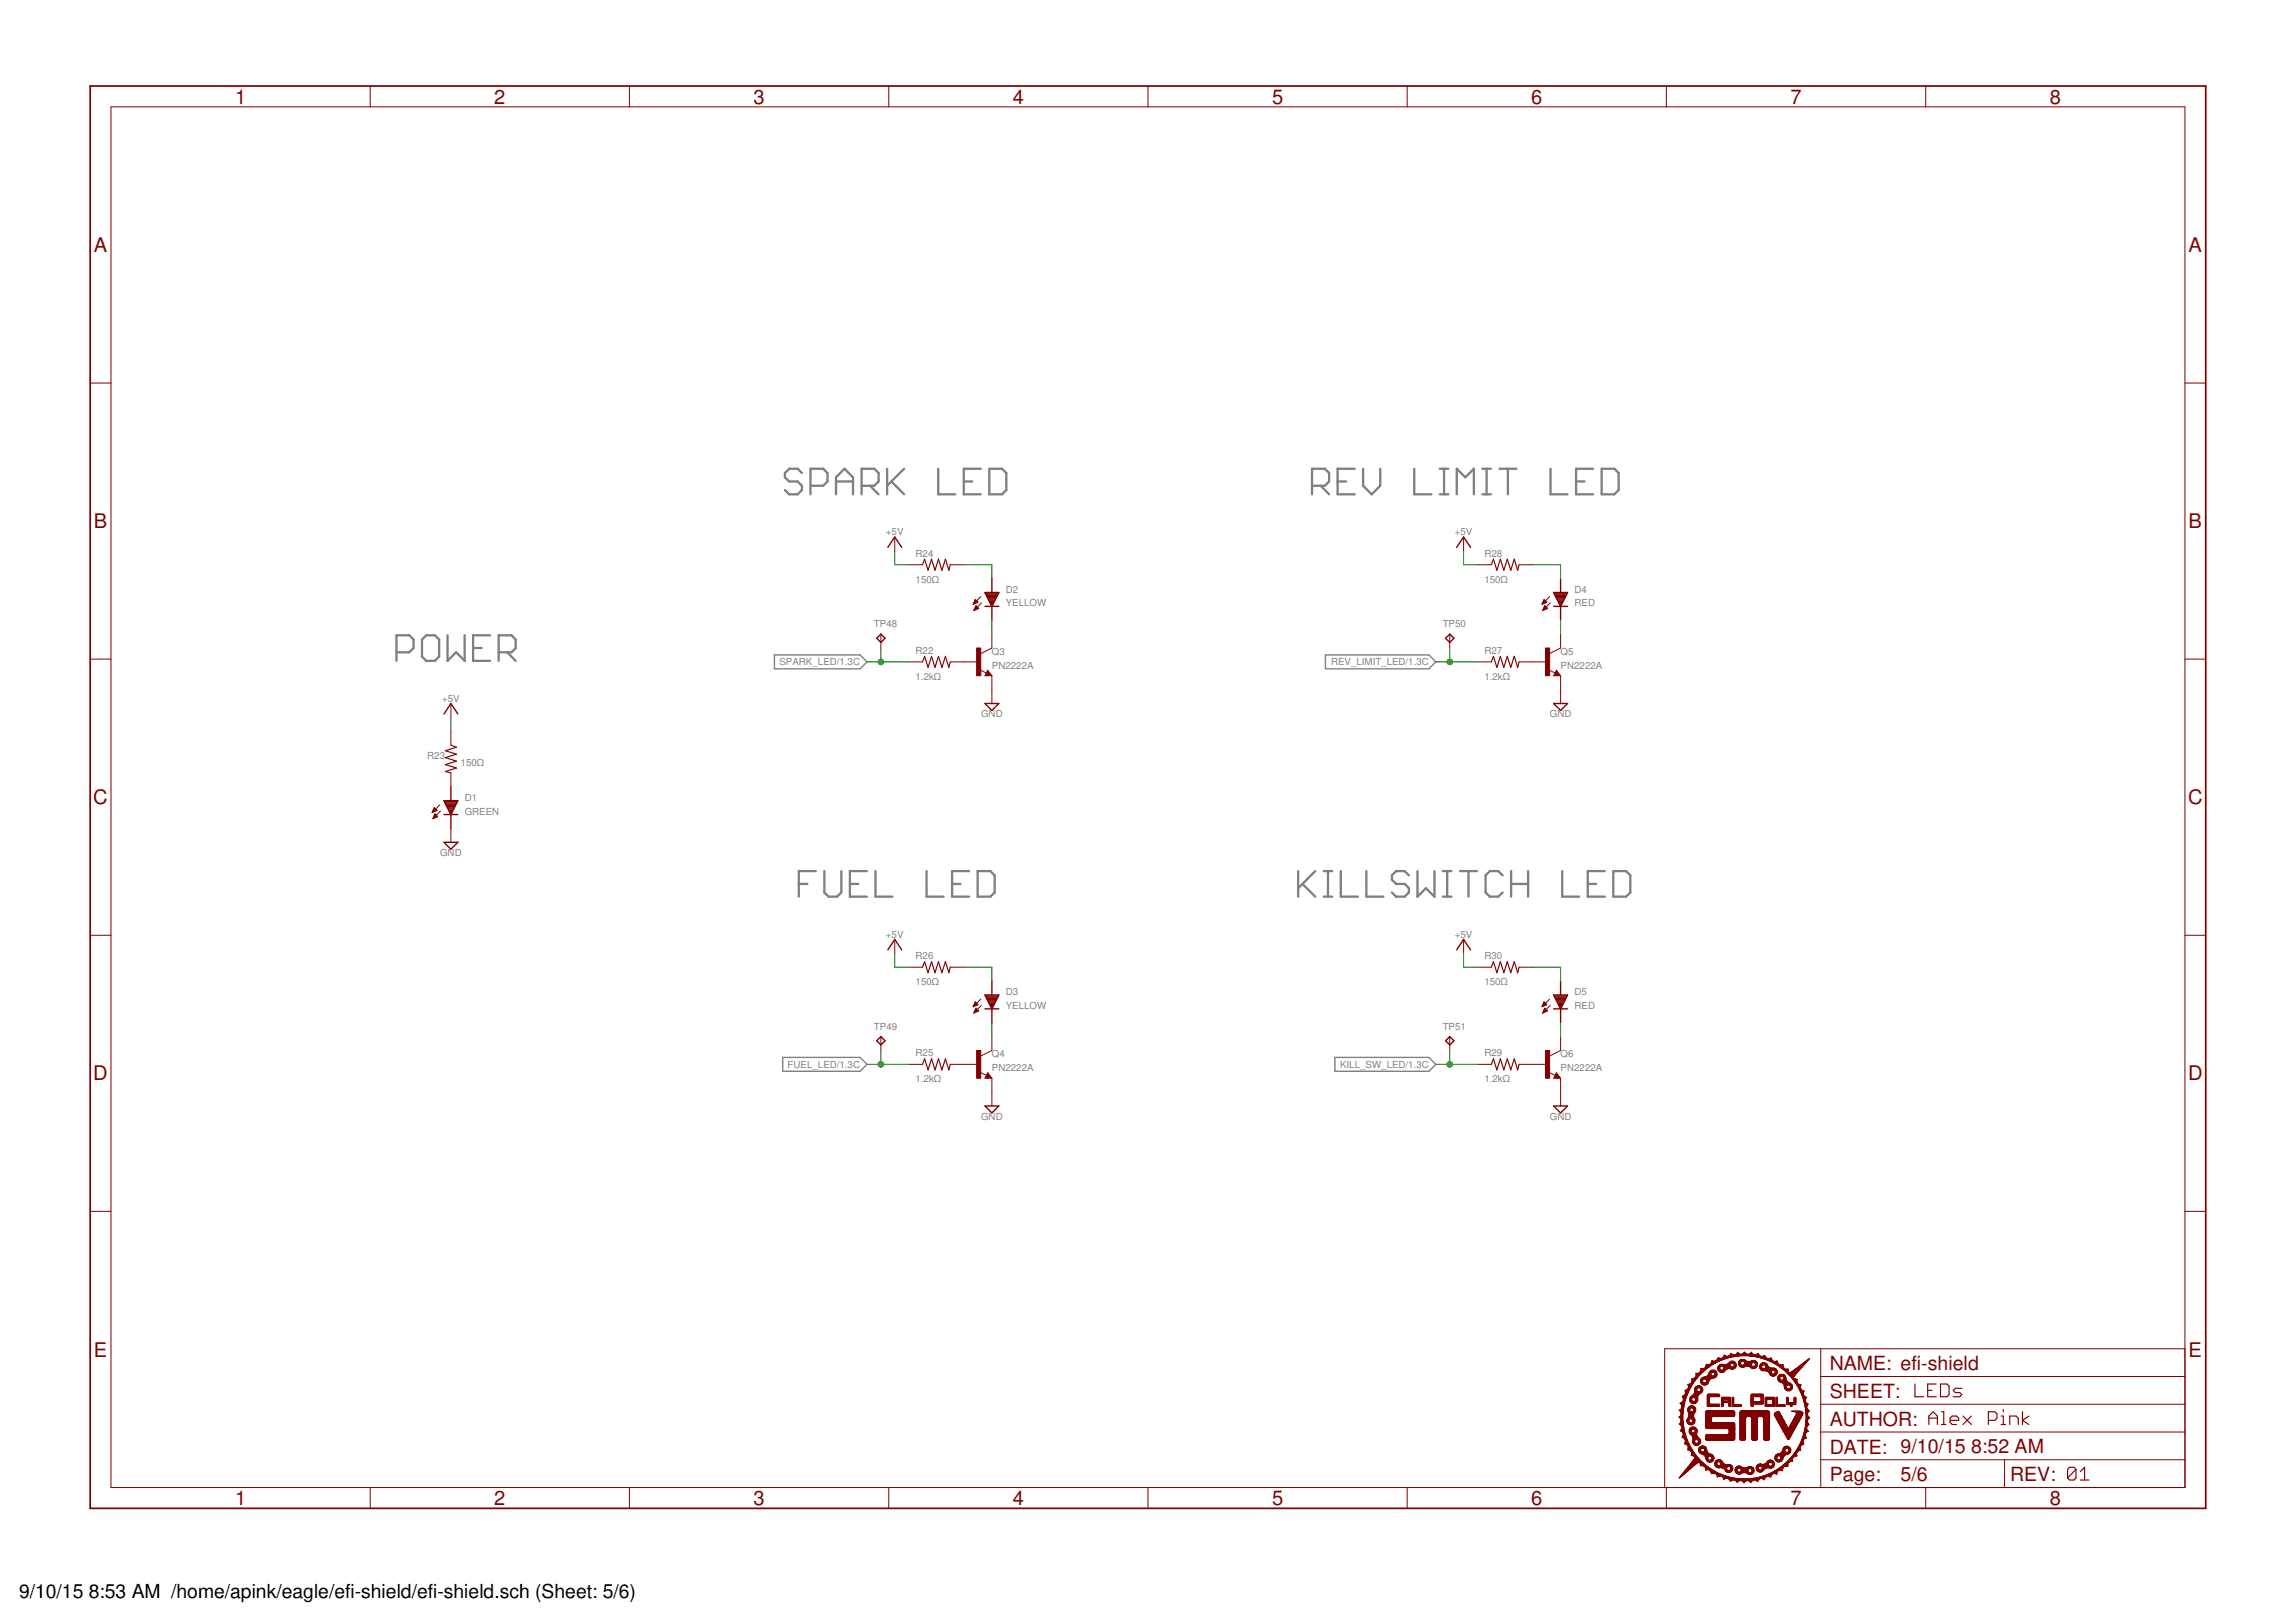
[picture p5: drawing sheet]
<svg xmlns="http://www.w3.org/2000/svg" width="420mm" height="297mm" viewBox="0 0 420 297" stroke-linecap="round" stroke-linejoin="round" font-family="sans-serif">
<defs><g id="words">
<g font-size="3.7" fill="#800000">
<text x="43" y="18.9">1</text>
<text x="90.5" y="18.9">2</text>
<text x="138" y="18.9">3</text>
<text x="185.4" y="18.9">4</text>
<text x="232.9" y="18.9">5</text>
<text x="280.3" y="18.9">6</text>
<text x="327.8" y="18.9">7</text>
<text x="375.3" y="18.9">8</text>
<text x="17.2" y="46.1">A</text>
<text x="400.7" y="46.1">A</text>
<text x="17.2" y="96.7">B</text>
<text x="400.7" y="96.7">B</text>
<text x="17.1" y="147.2">C</text>
<text x="400.6" y="147.2">C</text>
<text x="17.1" y="197.7">D</text>
<text x="400.6" y="197.7">D</text>
<text x="17.2" y="248.3">E</text>
<text x="400.7" y="248.3">E</text>
<text x="43" y="275.4">1</text>
<text x="90.5" y="275.4">2</text>
<text x="138" y="275.4">3</text>
<text x="185.4" y="275.4">4</text>
<text x="232.9" y="275.4">5</text>
<text x="280.3" y="275.4">6</text>
<text x="327.8" y="275.4">7</text>
<text x="375.3" y="275.4">8</text>
</g>
<g font-size="3.6" fill="#800000">
<text x="335" y="250.8">NAME: efi-shield</text>
<text x="335" y="255.9">SHEET:</text>
<text x="335" y="260.9">AUTHOR:</text>
<text x="335" y="266">DATE: 9/10/15</text>
<text x="360.9" y="265.9">8:52 AM</text>
<text x="335" y="271.1">Page:</text>
<text x="347.9" y="271">5/6</text>
<text x="368" y="271.1">REV:</text>
</g>
<g font-size="3.5">
<text x="3.5" y="292.5">9/10/15</text>
<text x="16.3" y="292.5">8:53 AM /home/apink/eagle/efi-shield/efi-shield.sch (Sheet: 5/6)</text>
</g>
<g font-size="1.8" fill="#808080">
<text x="162.2" y="98">+5V</text>
<text x="167.6" y="101.9">R24</text>
<text x="266.3" y="98">+5V</text>
<text x="271.7" y="101.9">R28</text>
<text x="167.6" y="106.7">150Ω</text>
<text x="271.7" y="106.7">150Ω</text>
<text x="184.1" y="111">YELLOW</text>
<text x="184.1" y="108.4">D2</text>
<text x="288.3" y="111">RED</text>
<text x="288.3" y="108.4">D4</text>
<text x="160" y="114.8">TP48</text>
<text x="167.6" y="119.6">R22</text>
<text x="181.6" y="119.9">Q3</text>
<text x="264.1" y="114.8">TP50</text>
<text x="271.7" y="119.6">R27</text>
<text x="285.7" y="119.9">Q5</text>
<text x="142.7" y="121.8">SPARK_LED/1.3C</text>
<text x="167.6" y="124.4">1.2kΩ</text>
<text x="181.6" y="122.4">PN2222A</text>
<text x="243.7" y="121.8">REV_LIMIT_LED/1.3C</text>
<text x="271.7" y="124.4">1.2kΩ</text>
<text x="285.7" y="122.4">PN2222A</text>
<text x="80.9" y="128.4">+5V</text>
<text x="179.6" y="131.3">GND</text>
<text x="283.7" y="131.3">GND</text>
<text x="78.2" y="138.9">R23</text>
<text x="84.3" y="140.2">150Ω</text>
<text x="85.1" y="149.1">GREEN</text>
<text x="85.1" y="146.5">D1</text>
<text x="80.6" y="156.7">GND</text>
<text x="162.2" y="171.6">+5V</text>
<text x="266.3" y="171.6">+5V</text>
<text x="167.6" y="175.5">R26</text>
<text x="271.7" y="175.5">R30</text>
<text x="167.6" y="180.3">150Ω</text>
<text x="184.1" y="184.6">YELLOW</text>
<text x="184.1" y="182.1">D3</text>
<text x="271.7" y="180.3">150Ω</text>
<text x="288.3" y="184.6">RED</text>
<text x="288.3" y="182.1">D5</text>
<text x="160" y="188.4">TP49</text>
<text x="264.1" y="188.4">TP51</text>
<text x="144.2" y="195.4">FUEL_LED/1.3C</text>
<text x="167.6" y="193.3">R25</text>
<text x="181.6" y="196.1">PN2222A</text>
<text x="181.6" y="193.5">Q4</text>
<text x="245.4" y="195.4">KILL_SW_LED/1.3C</text>
<text x="271.7" y="193.3">R29</text>
<text x="285.7" y="196.1">PN2222A</text>
<text x="285.7" y="193.5">Q6</text>
<text x="167.6" y="198.1">1.2kΩ</text>
<text x="271.7" y="198.1">1.2kΩ</text>
<text x="179.6" y="204.9">GND</text>
<text x="283.7" y="204.9">GND</text>
</g>
</g></defs>
<g fill="none" stroke="#808080" stroke-width=".42">
<path d="M146.8 86.6l-.8-.8h-1.5l-.8 .8v.8l.8 .7h1.5l.8 .8v.8l-.8 .8h-1.5l-.8-.8M148.4 88.9h2.3l.8-.8v-1.5l-.8-.8h-2.3v4.7M153.1 88.1h3.1M153.1 90.5v-3.1l1.5-1.6 1.6 1.6v3.1M157.7 88.9h2.4l.7-.8v-1.5l-.7-.8h-2.4v4.7M159.3 88.9l1.5 1.6M162.4 85.8v4.7M163.2 88.1l2.3 2.4M165.5 85.8l-3.1 3.1M171.8 85.8v4.7h3.1M176.4 88.1h1.6M179.6 85.8h-3.2v4.7h3.2"/>
<path d="M181.1 85.8h2.4l.7 .8v3.1l-.7 .8h-2.4zM240.2 88.9h2.3l.8-.8v-1.5l-.8-.8h-2.3v4.7M241.8 88.9l1.5 1.6M244.9 88.1h1.5M248 85.8h-3.1v4.7h3.1M249.6 85.8v3.1l1.5 1.6 1.6-1.6v-3.1M258.9 85.8v4.7h3.1M263.6 85.8h1.6M263.6 90.5h1.6M264.4 85.8v4.7M266.7 90.5v-4.7l1.6 1.6 1.5-1.6v4.7M271.4 85.8h1.5"/>
<path d="M271.4 90.5h1.5M272.2 85.8v4.7M274.5 85.8h3.1M276.1 85.8v4.7M283.9 85.8v4.7h3.1M288.5 88.1h1.6M291.7 85.8h-3.2v4.7h3.2M293.2 85.8h2.4l.7 .8v3.1l-.7 .8h-2.4zM72.6 119.4h2.3l.8-.8v-1.5l-.8-.8h-2.3v4.6M78 116.3h1.6l.8 .8v3.1l-.8 .7h-1.6l-.7-.7v-3.1zM81.9 116.3v4.6l1.6-1.5 1.6 1.5v-4.6M86.6 118.6h1.6"/>
<path d="M89.7 116.3h-3.1v4.6h3.1M91.3 119.4h2.3l.8-.8v-1.5l-.8-.8h-2.3v4.6M92.9 119.4l1.5 1.5M149.4 159.4h-3.2v4.7M150.9 159.4v3.9l.8 .8h1.5l.8-.8v-3.9M158.7 159.4h-3.1v4.7h3.1M160.3 159.4v4.7h3.1M169.6 159.4v4.7h3.1M177.4 159.4h-3.1v4.7h3.1M179 159.4h2.3l.8 .8v3.1l-.8 .8h-2.3zM237.7 159.4v4.7M240.8 159.4l-3.1 3.2"/>
<path d="M242.3 159.4h1.6M243.1 159.4v4.7M245.5 159.4v4.7h3.1M250.1 159.4v4.7h3.2M259.5 159.4v4.7l1.5-1.5 1.6 1.5v-4.7M264.2 159.4h1.5M264.9 159.4v4.7M267.3 159.4h3.1M268.8 159.4v4.7M276.6 159.4v4.7M279.8 159.4v4.7M286 159.4v4.7h3.1"/>
<path d="M293.8 159.4h-3.1v4.7h3.1M295.4 159.4h2.3l.8 .8v3.1l-.8 .8h-2.3zM146.2 161.8h1.6M155.6 161.8h1.5M174.3 161.8h1.6M238.4 161.8l2.4 2.3M242.3 164.1h1.6M257.9 160.2l-.7-.8h-1.6l-.8 .8v.8l.8 .8h1.6l.7 .8v.7l-.7 .8h-1.6l-.8-.8M264.2 164.1h1.5M275.1 160.2l-.8-.8h-1.5l-.8 .8v3.1l.8 .8h1.5l.8-.8M276.6 161.8h3.2M290.7 161.8h1.5"/>
</g>
<path d="M141.8 119.9h15.7l1.2 1.2-1.2 1.3h-15.7zM242.7 119.9h18.9l1.3 1.2-1.3 1.3h-18.9zM143.3 193.5h14.2l1.2 1.3-1.2 1.3h-14.2zM244.4 193.5h17.2l1.3 1.3-1.3 1.3h-17.2z" fill="none" stroke="#808080" stroke-width=".25"/>
<g fill="none" stroke="#800000" stroke-width=".21">
<path d="M168.9 103.4l.4-1.1 .6 2.1 .6-2.1 .7 2.1 .6-2.1 .6 2.1 .7-2.1 .6 2.1 .3-1M273 103.4l.4-1.1 .6 2.1 .7-2.1 .6 2.1 .6-2.1 .7 2.1 .6-2.1 .7 2.1 .2-1M82.5 136.4l1.1 .4-2.1 .6 2.1 .6-2.1 .7 2.1 .6-2.1 .6 2.1 .7-2.1 .6 1 .3M168.9 121.1l.4-1 .6 2.1 .6-2.1 .7 2.1 .6-2.1 .6 2.1 .7-2.1 .6 2.1 .3-1.1M273 121.1l.4-1 .6 2.1 .7-2.1 .6 2.1 .6-2.1 .7 2.1 .6-2.1 .7 2.1 .2-1.1M168.9 177l.4-1 .6 2 .6-2 .7 2 .6-2 .6 2 .7-2 .6 2 .3-1M273 177l.4-1 .6 2 .7-2 .6 2 .6-2 .7 2 .6-2 .7 2 .2-1M168.9 194.8l.4-1 .6 2 .6-2 .7 2 .6-2 .6 2 .7-2 .6 2 .3-1M273 194.8l.4-1 .6 2 .7-2 .6 2 .6-2 .7 2 .6-2 .7 2 .2-1M350.6 253.3v2.3h1.5M352.9 254.5h.8M353.1 259.5h1.6"/>
<path d="M354.5 253.3h-1.6v2.3h1.6M355.3 253.3h1.1l.4 .4v1.5l-.4 .4h-1.1zM355.5 258.4h.4v2.3M357 259.9h1.6v-.4l-.4-.3h-.8l-.4 .3v.8l.4 .4h.8M359.2 254.1h-1.2l-.4 .4 .4 .4h.8l.4 .3-.4 .4h-1.2M359.4 259.2l1.5 1.5M360.9 259.2l-1.5 1.5M364 259.9h1.2l.4-.4v-.7l-.4-.4h-1.2v2.3M366.4 259.2h.4v1.5M366.8 258v.4M370.3 258.4v2.3M371.4 259.2l-1.1 .7 1.1 .8"/>
<path d="M353.1 260.7v-1.5l.8-.8 .8 .8v1.5M355.5 260.7h.7M366.4 260.7h.8M367.9 260.7v-1.5h1.2l.4 .3v1.2M380.1 268.9l-.4-.4h-.8l-.4 .4v1.6M380.1 268.9v1.6l-.4 .4h-.8l-.4-.4M380.1 268.9l-1.6 1.6M380.9 270.9h1.5M380.9 269.3l.7-.8v2.4"/>
</g>
<g fill="none" stroke="#800000" stroke-width=".25">
<path d="M160.5 116.8l.8-.7 .7 .7-.7 .8zM162.5 100.2l1.3-1.9 1.3 1.9M180.3 111h2.6M180.3 108.4h2.6l-1.3 2.6zM180.4 108.5h2.4M180.5 108.7h2.2M180.6 109h2M180.7 109.2h1.8M180.8 109.4h1.6M180.9 109.6h1.4M181 109.8h1.2M181.1 110.1h1"/>
<path d="M181.3 110.3h.6M181.4 110.5h.4M181.5 110.7h.2M181.6 111h.1M181.6 105.9v2.5M181.6 111v2.5M264.6 116.8l.8-.7 .8 .7-.8 .8zM266.7 100.2l1.2-1.9 1.3 1.9M284.4 111h2.6M284.4 108.4h2.6l-1.3 2.6zM284.5 108.5h2.5M284.6 108.7h2.3"/>
<path d="M284.7 109h2M284.8 109.2h1.8M284.9 109.4h1.6M285 109.6h1.4M285.2 109.8h1.1M285.3 110.1h.9M285.4 110.3h.7M285.5 110.5h.5M285.6 110.7h.2M285.7 111h.1M285.7 105.9v2.5M285.7 111v2.5"/>
<path d="M81.3 130.7l1.2-1.9 1.3 1.9M180.3 128.8h2.6l-1.3 1.2zM180.8 123.2l.2 .2h-.4l.2-.5 .5 .6h-.7M284.4 128.8h2.6l-1.3 1.2zM284.9 123.2l.2 .2h-.4l.2-.5 .6 .6h-.8M81.3 154.2h2.5l-1.3 1.2zM81.3 149.1h2.5M81.3 146.5h2.5l-1.3 2.6zM81.4 146.7h2.3M81.5 147h2.1M81.6 147.2h1.9M81.7 147.4h1.7"/>
<path d="M81.8 147.6h1.5M81.9 147.8h1.3M82 148.1h1.1M82.1 148.3h.8M82.3 148.5h.5M82.4 148.7h.3M82.5 148.9h.1M82.5 144v2.5M82.5 149.1v2.5M162.5 173.8l1.3-1.9 1.3 1.9M181.6 179.6v2.5M266.7 173.8l1.2-1.9 1.3 1.9"/>
<path d="M285.7 179.6v2.5M160.5 190.5l.8-.8 .7 .8-.7 .7zM180.3 184.6h2.6M180.3 182.1h2.6l-1.3 2.5zM180.4 182.3h2.4M180.5 182.5h2.1M180.6 182.7h1.9M180.7 182.9h1.7M180.8 196.8l.2 .3h-.4l.2-.5 .5 .6h-.7M180.9 183.2h1.4M181 183.4h1.2M181.1 183.6h1"/>
<path d="M181.2 183.8h.8M181.3 184.1h.6M181.4 184.3h.4M181.5 184.5h.2M181.6 184.6v2.6M264.6 190.5l.8-.8 .8 .8-.8 .7zM284.4 184.6h2.6M284.4 182.1h2.6l-1.3 2.5zM284.5 182.3h2.4M284.6 182.5h2.2M284.8 182.7h1.9M284.9 182.9h1.7"/>
<path d="M284.9 196.8l.2 .3h-.4l.2-.5 .6 .6h-.8M285 183.2h1.4M285.1 183.4h1.2M285.2 183.6h1M285.3 183.8h.8M285.4 184.1h.6M285.5 184.3h.4M285.7 184.5h.1M285.7 184.6v2.6M180.3 202.4h2.6l-1.3 1.3zM284.4 202.4h2.6l-1.3 1.3z"/>
</g>
<g fill="none" stroke="#800000" stroke-width=".18">
<path d="M20.3 19.6h379.7v252.6h-379.7zM67.8 15.7v3.9M115.2 15.7v3.9M162.7 15.7v3.9M210.2 15.7v3.9M257.6 15.7v3.9M305.1 15.7v3.9M352.6 15.7v3.9M16.5 70.1h3.8M400 70.1h3.8M163.8 98.3v2.5M267.9 98.3v2.5"/>
<path d="M161.3 116.1v2.5M166.3 103.4h2.6M174 103.4h2.5M178.2 110.6h.1M178.2 110.4h.4M178.3 110.3h.5M178.3 110.2h.7M178.3 111.6h.2M178.4 110.1h.5M178.4 111.5h.4M178.4 110h.4M178.4 111.4h.7"/>
<path d="M178.5 109.8h.2M178.5 111.3h.6M178.5 111.2h.5M178.6 111h.3M178.6 110.9h.1M178.7 110.8l.5 .6-.9 .3zM179 110.2l-.5-.5-.3 .9M179 110.2l-.8 .4M179.6 109.2l-1.4 1.4M179.7 110.3l-1.4 1.4M181.6 116.1v2.5l-2 1M265.4 116.1v2.5"/>
<path d="M270.5 103.4h2.5M278.1 103.4h2.5M282.3 110.6h.1M282.4 110.4h.3M282.4 110.3h.6M282.5 110.2h.6M282.5 111.6h.2M282.5 110.1h.5M282.5 111.5h.4M282.6 111.4h.6M282.6 110h.3M282.6 109.8h.2"/>
<path d="M282.6 111.3h.6M282.7 111.2h.4M282.7 109.7l.5 .5-.9 .4zM282.7 111h.3M282.8 110.9h.1M282.8 110.8l.5 .6-.9 .3zM283.7 109.2l-1.4 1.4M283.8 110.3l-1.4 1.4M285.7 116.1v2.5l-2 1M16.5 120.6h3.8M82.5 128.8v2.5M82.5 133.8v2.6"/>
<path d="M166.3 121.1h2.6M174 121.1h5M179.4 122.6l1.2 .6M180.8 122.7l.8 1h-1.3zM181.6 123.7v5.1M270.5 121.1h2.5M278.1 121.1h5.1M283.5 122.6l1.2 .6M284.9 122.7l.8 1h-1.3zM285.7 123.7v5.1M400 120.6h3.8M79.1 148.7h.1"/>
<path d="M79.2 148.5h.2M79.2 148.4h.5M79.3 148.3h.7M79.3 149.8h.1M79.3 148.2h.6M79.3 149.6h.4M79.4 148.1h.4M79.4 149.5h.6M79.4 148h.2M79.4 149.4h.7M79.5 147.8h.1M79.5 149.3h.4"/>
<path d="M79.5 149.2h.3M79.6 149h.1M79.6 148.9l.5 .6-.9 .3zM80 148.3l-.5-.5-.4 .9M80 148.3l-.9 .4M80.5 147.3l-1.4 1.4M80.6 148.4l-1.4 1.4M82.5 141.5v2.5M82.5 151.6v2.6M16.5 171.2h3.8M163.8 171.9v2.6M166.3 177h2.6"/>
<path d="M174 177h2.5M267.9 171.9v2.6M270.5 177h2.5M278.1 177h2.5M400 171.2h3.8M161.3 189.7v2.6M166.3 194.8h2.6M174 194.8h5M178.2 184.1h.2M178.3 184h.4M178.3 183.9h.7M178.3 185.3h.1"/>
<path d="M178.4 183.8h.6M178.4 185.2h.3M178.4 183.7h.4M178.4 185.1h.6M178.5 185h.7M178.5 183.5h.2M178.5 183.4h.1M178.5 184.9h.5M178.5 183.4l.5 .5-.8 .4zM178.6 184.7h.3M178.6 184.6h.2M178.7 184.5l.5 .5-.9 .4z"/>
<path d="M179.4 196.2l1.2 .6M179.6 182.9l-1.4 1.4M179.7 184l-1.4 1.4M180.8 196.3l.8 1h-1.3zM181.6 189.7v2.6l-2 1M181.6 197.3v5.1M265.4 189.7v2.6M270.5 194.8h2.5M278.1 194.8h5.1M282.3 184.1h.3M282.4 184h.4M282.4 185.3h.1"/>
<path d="M282.4 183.9h.7M282.5 183.8h.6M282.5 185.2h.3M282.5 185.1h.6M282.6 183.7h.4M282.6 183.5h.3M282.6 185h.7M282.6 183.4h.1M282.6 184.9h.5M282.7 183.4l.5 .5-.9 .4zM282.7 184.7h.3M282.7 184.6h.2"/>
<path d="M282.8 184.5l.5 .5-.9 .4zM283.5 196.2l1.2 .6M283.7 182.9l-1.4 1.4M283.8 184l-1.4 1.4M284.9 196.3l.8 1h-1.3zM285.7 189.7v2.6l-2 1M285.7 197.3v5.1M16.5 221.7h3.8M400 221.7h3.8M333.3 257h66.7M333.3 251.9h66.7M333.3 246.8v25.4"/>
<path d="M400 246.8h-95.2v25.4M67.8 272.2v3.9M115.2 272.2v3.9M162.7 272.2v3.9M210.2 272.2v3.9M257.6 272.2v3.9M305.1 272.2v3.9M333.3 267.2h66.7M333.3 262.1h66.7M352.6 272.2v3.9M367 267.2v5"/>
</g>
<g fill="#800000" stroke="#800000" stroke-width=".18">
<path d="M178.8 118.6h.8v5.1h-.8z"/>
<path d="M178.8 192.3h.8v5h-.8z"/>
<path d="M282.9 118.6h.8v5.1h-.8z"/>
<path d="M282.9 192.3h.8v5h-.8z"/>
<path d="M319.2 271.3l.1 .1z"/>
<path d="M319.2 271.3h.2z"/>
<path d="M320.5 271.3h.1z"/>
<path d="M317.9 271.2l.2 .1z"/>
<path d="M319.2 271.2l.2 .1z"/>
<path d="M320.4 271.2l.2 .1z"/>
<path d="M317.9 271.1l.3 .1z"/>
<path d="M319.1 271.1l.4 .1z"/>
<path d="M320.4 271.1l.3 .1z"/>
<path d="M317.9 271.1h.4z"/>
<path d="M319 271.1h.6z"/>
<path d="M320.3 271.1h.4z"/>
<path d="M321.7 271.1h.1z"/>
<path d="M316.7 271l.2 .1z"/>
<path d="M317.8 271l.6 .1z"/>
<path d="M318.9 271l.8 .1z"/>
<path d="M320.2 271l.6 .1z"/>
<path d="M321.6 271l.2 .1z"/>
<path d="M316.7 271h.3z"/>
<path d="M317.8 271h3z"/>
<path d="M321.6 271h.3z"/>
<path d="M316.7 270.9h.4z"/>
<path d="M317.6 270.9h3.4z"/>
<path d="M321.4 270.9h.5z"/>
<path d="M316.7 270.8l5.2 .1z"/>
<path d="M316.6 270.8h5.4z"/>
<path d="M322.9 270.8h.1z"/>
<path d="M315.5 270.7h.2z"/>
<path d="M316.5 270.7h5.6z"/>
<path d="M322.8 270.7h.2z"/>
<path d="M315.5 270.6l.3 .1z"/>
<path d="M316.4 270.6l5.8 .1z"/>
<path d="M322.7 270.6l.4 .1z"/>
<path d="M315.5 270.6h.5z"/>
<path d="M316.3 270.6h1.9z"/>
<path d="M320.5 270.6h2.6z"/>
<path d="M315.5 270.5l2.2 .1z"/>
<path d="M321.1 270.5l2 .1z"/>
<path d="M307.4 270.4l.1 .1z"/>
<path d="M315.5 270.4l1.8 .1z"/>
<path d="M321.4 270.4l1.7 .1z"/>
<path d="M307.5 270.4h.1z"/>
<path d="M315.4 270.4h1.7z"/>
<path d="M321.8 270.4h1.4z"/>
<path d="M307.5 270.3l.2 .1z"/>
<path d="M315.3 270.3l1.4 .1z"/>
<path d="M322.1 270.3l1.2 .1z"/>
<path d="M307.6 270.3h.2z"/>
<path d="M314.4 270.3h.1z"/>
<path d="M315.3 270.3h1.2z"/>
<path d="M322.3 270.3h1.1z"/>
<path d="M324 270.3h.2z"/>
<path d="M307.6 270.2h.2z"/>
<path d="M314.4 270.2h.3z"/>
<path d="M315.2 270.2h1.1z"/>
<path d="M322.5 270.2h1.2z"/>
<path d="M323.7 270.2h.5z"/>
<path d="M307.7 270.1l.2 .1z"/>
<path d="M314.4 270.1l1.6 .1z"/>
<path d="M322.7 270.1l1.5 .1z"/>
<path d="M307.7 270.1h.3z"/>
<path d="M314.3 270.1h1.5z"/>
<path d="M322.9 270.1h1.4z"/>
<path d="M307.8 270h.3z"/>
<path d="M314.3 270h1.3z"/>
<path d="M323.1 270h1.2z"/>
<path d="M307.8 269.9l.3 .1z"/>
<path d="M314.3 269.9l1.2 .1z"/>
<path d="M323.3 269.9l1 .1z"/>
<path d="M307.9 269.9h.3z"/>
<path d="M314.3 269.9h1z"/>
<path d="M323.5 269.9h.9z"/>
<path d="M307.9 269.8l.4 .1z"/>
<path d="M314.2 269.8l.9 .1z"/>
<path d="M320.1 269.8l.6 .1z"/>
<path d="M323.6 269.8l.9 .1z"/>
<path d="M308 269.7l.4 .1z"/>
<path d="M314.1 269.7l.9 .1z"/>
<path d="M318.2 269.7l.4 .1z"/>
<path d="M320 269.7l.8 .1z"/>
<path d="M323.7 269.7l.8 .1z"/>
<path d="M325.2 269.7l.1 .1z"/>
<path d="M308 269.7h.5z"/>
<path d="M313.3 269.7h.1z"/>
<path d="M314 269.7h.8z"/>
<path d="M318 269.7h.8z"/>
<path d="M319.9 269.7h.9z"/>
<path d="M323.9 269.7h.9z"/>
<path d="M324.9 269.7h.4z"/>
<path d="M308.1 269.6l.4 .1z"/>
<path d="M313.3 269.6l1.4 .1z"/>
<path d="M317.9 269.6l1 .1z"/>
<path d="M319.8 269.6l1.1 .1z"/>
<path d="M324 269.6l1.3 .1z"/>
<path d="M308.1 269.6h.5z"/>
<path d="M313.2 269.6h1.4z"/>
<path d="M317.9 269.6h1.1z"/>
<path d="M319.7 269.6h1.3z"/>
<path d="M324.2 269.6h1.1z"/>
<path d="M308.2 269.5h.5z"/>
<path d="M313.2 269.5h1.2z"/>
<path d="M317.8 269.5h2.6z"/>
<path d="M320.4 269.5h.7z"/>
<path d="M324.3 269.5h1.1z"/>
<path d="M308.2 269.4l.5 .1z"/>
<path d="M313.2 269.4l1.1 .1z"/>
<path d="M316.2 269.4l.5 .1z"/>
<path d="M317.8 269.4l2.4 .1z"/>
<path d="M320.6 269.4l.4 .1z"/>
<path d="M324.4 269.4l1 .1z"/>
<path d="M308.3 269.4h.5z"/>
<path d="M313.2 269.4h1z"/>
<path d="M316.1 269.4h.8z"/>
<path d="M317.7 269.4h.5z"/>
<path d="M318.5 269.4h1.6z"/>
<path d="M320.7 269.4h.4z"/>
<path d="M322 269.4h.5z"/>
<path d="M324.5 269.4h.9z"/>
<path d="M308.4 269.3h.5z"/>
<path d="M313.2 269.3h.9z"/>
<path d="M316 269.3h1z"/>
<path d="M317.7 269.3h.4z"/>
<path d="M318.6 269.3h1.4z"/>
<path d="M320.7 269.3h.4z"/>
<path d="M321.9 269.3h.7z"/>
<path d="M324.7 269.3h.7z"/>
<path d="M308.4 269.2l.5 .1z"/>
<path d="M313.2 269.2l.7 .1z"/>
<path d="M315.9 269.2l1.2 .1z"/>
<path d="M317.7 269.2l.4 .1z"/>
<path d="M318.7 269.2l1.3 .1z"/>
<path d="M320.7 269.2l.4 .1z"/>
<path d="M321.8 269.2l.9 .1z"/>
<path d="M324.8 269.2l.7 .1z"/>
<path d="M308.4 269.2h.7z"/>
<path d="M313.1 269.2h.8z"/>
<path d="M315.9 269.2h1.2z"/>
<path d="M317.6 269.2h.5z"/>
<path d="M318.7 269.2h1.3z"/>
<path d="M320.7 269.2h.4z"/>
<path d="M321.7 269.2h1z"/>
<path d="M324.9 269.2h.6z"/>
<path d="M308.5 269.1l.6 .1z"/>
<path d="M313 269.1l.8 .1z"/>
<path d="M315.8 269.1l1.3 .1z"/>
<path d="M317.6 269.1l.5 .1z"/>
<path d="M318.8 269.1l1.2 .1z"/>
<path d="M320.7 269.1l.4 .1z"/>
<path d="M321.6 269.1l1.2 .1z"/>
<path d="M325.1 269.1l.6 .1z"/>
<path d="M326.3 269.1l.1 .1z"/>
<path d="M308.5 269l.7 .1z"/>
<path d="M312.9 269l.7 .1z"/>
<path d="M315.8 269l.5 .1z"/>
<path d="M316.7 269l.5 .1z"/>
<path d="M317.6 269l.4 .1z"/>
<path d="M318.8 269l1.2 .1z"/>
<path d="M320.7 269l.4 .1z"/>
<path d="M321.6 269l1.3 .1z"/>
<path d="M325.1 269l.8 .1z"/>
<path d="M326.1 269l.2 .1z"/>
<path d="M308.6 269h.6z"/>
<path d="M312.2 269h.3z"/>
<path d="M312.7 269h.8z"/>
<path d="M315.8 269h.4z"/>
<path d="M316.7 269h.5z"/>
<path d="M317.6 269h.4z"/>
<path d="M318.8 269h1.2z"/>
<path d="M320.7 269h.4z"/>
<path d="M321.6 269h.5z"/>
<path d="M322.4 269h.5z"/>
<path d="M325.2 269h1.1z"/>
<path d="M308.7 268.9l.6 .1z"/>
<path d="M312.2 268.9l1.2 .1z"/>
<path d="M315.7 268.9l.4 .1z"/>
<path d="M316.8 268.9l.4 .1z"/>
<path d="M317.6 268.9l.5 .1z"/>
<path d="M318.7 268.9l1.4 .1z"/>
<path d="M320.7 268.9l.4 .1z"/>
<path d="M321.6 268.9l.4 .1z"/>
<path d="M322.5 268.9l.5 .1z"/>
<path d="M325.3 268.9l1 .1z"/>
<path d="M308.7 268.9h.7z"/>
<path d="M312.2 268.9h1.1z"/>
<path d="M315.7 268.9h.4z"/>
<path d="M316.8 268.9h.4z"/>
<path d="M317.6 268.9h.5z"/>
<path d="M318.7 268.9h1.4z"/>
<path d="M320.6 268.9h.5z"/>
<path d="M321.6 268.9h.3z"/>
<path d="M322.5 268.9h.6z"/>
<path d="M325.4 268.9h1z"/>
<path d="M308.7 268.8h.8z"/>
<path d="M312.2 268.8h1z"/>
<path d="M315.6 268.8h.5z"/>
<path d="M316.9 268.8h.3z"/>
<path d="M317.7 268.8h.4z"/>
<path d="M318.6 268.8h1.6z"/>
<path d="M320.5 268.8h.6z"/>
<path d="M321.5 268.8h.4z"/>
<path d="M322.6 268.8h.5z"/>
<path d="M325.5 268.8h.9z"/>
<path d="M308.8 268.7l.8 .1z"/>
<path d="M312.2 268.7l.9 .1z"/>
<path d="M315.5 268.7l.6 .1z"/>
<path d="M316.9 268.7l.3 .1z"/>
<path d="M317.7 268.7l.5 .1z"/>
<path d="M318.6 268.7l2.4 .1z"/>
<path d="M321.5 268.7l.4 .1z"/>
<path d="M322.6 268.7l.7 .1z"/>
<path d="M325.6 268.7l.8 .1z"/>
<path d="M308.9 268.7h.7z"/>
<path d="M312.2 268.7h.8z"/>
<path d="M315.3 268.7h.8z"/>
<path d="M316.9 268.7h.3z"/>
<path d="M317.7 268.7h3.3z"/>
<path d="M321.5 268.7h.4z"/>
<path d="M322.6 268.7h.8z"/>
<path d="M323.9 268.7h.4z"/>
<path d="M325.7 268.7h.8z"/>
<path d="M308.9 268.6h.8z"/>
<path d="M312.2 268.6h.7z"/>
<path d="M314.5 268.6h.4z"/>
<path d="M315 268.6h1.2z"/>
<path d="M316.8 268.6h.4z"/>
<path d="M317.8 268.6h1.4z"/>
<path d="M319.7 268.6h1.3z"/>
<path d="M321.5 268.6h.4z"/>
<path d="M322.6 268.6h1.9z"/>
<path d="M325.8 268.6h.7z"/>
<path d="M309 268.5l.8 .1z"/>
<path d="M312.2 268.5l.6 .1z"/>
<path d="M314.3 268.5l1.8 .1z"/>
<path d="M316.8 268.5l.4 .1z"/>
<path d="M317.8 268.5l1.2 .1z"/>
<path d="M319.8 268.5l1.1 .1z"/>
<path d="M321.5 268.5l.4 .1z"/>
<path d="M322.6 268.5l2 .1z"/>
<path d="M325.9 268.5l.6 .1z"/>
<path d="M309 268.5h.8z"/>
<path d="M312.1 268.5h.6z"/>
<path d="M314.2 268.5h2z"/>
<path d="M316.7 268.5h.5z"/>
<path d="M317.9 268.5h1z"/>
<path d="M320 268.5h.8z"/>
<path d="M321.5 268.5h.4z"/>
<path d="M322.6 268.5h2.1z"/>
<path d="M326 268.5h.6z"/>
<path d="M309.1 268.4l.8 .1z"/>
<path d="M312 268.4l.7 .1z"/>
<path d="M314.1 268.4l2.2 .1z"/>
<path d="M316.6 268.4l.6 .1z"/>
<path d="M317.9 268.4l.9 .1z"/>
<path d="M320.1 268.4l.6 .1z"/>
<path d="M321.6 268.4l.3 .1z"/>
<path d="M322.5 268.4l2.2 .1z"/>
<path d="M326.1 268.4l.5 .1z"/>
<path d="M309.1 268.4h.9z"/>
<path d="M312 268.4h.6z"/>
<path d="M314.1 268.4h3z"/>
<path d="M318.1 268.4h.6z"/>
<path d="M321.6 268.4h.5z"/>
<path d="M322.5 268.4h2.2z"/>
<path d="M326.2 268.4h.5z"/>
<path d="M309.2 268.3h.9z"/>
<path d="M311.8 268.3h.7z"/>
<path d="M314.1 268.3h3z"/>
<path d="M318.3 268.3h.2z"/>
<path d="M321.6 268.3h2.4z"/>
<path d="M324.3 268.3h.5z"/>
<path d="M326.3 268.3h1z"/>
<path d="M309.2 268.2l.9 .1z"/>
<path d="M311.3 268.2l.2 .1z"/>
<path d="M311.7 268.2l.7 .1z"/>
<path d="M314 268.2l.6 .1z"/>
<path d="M314.8 268.2l2.3 .1z"/>
<path d="M321.6 268.2l2.3 .1z"/>
<path d="M324.4 268.2l.4 .1z"/>
<path d="M326.3 268.2l1 .1z"/>
<path d="M309.3 268.2h.9z"/>
<path d="M311.3 268.2h1z"/>
<path d="M313.9 268.2h.6z"/>
<path d="M314.9 268.2h2.1z"/>
<path d="M321.7 268.2h2.1z"/>
<path d="M324.4 268.2h.4z"/>
<path d="M326.4 268.2h.9z"/>
<path d="M309.3 268.1h.9z"/>
<path d="M311.3 268.1h.9z"/>
<path d="M313.9 268.1h.5z"/>
<path d="M315 268.1h1.9z"/>
<path d="M321.8 268.1h2z"/>
<path d="M324.5 268.1h.4z"/>
<path d="M326.5 268.1h.8z"/>
<path d="M309.4 268l1 .1z"/>
<path d="M311.3 268l.9 .1z"/>
<path d="M313.9 268l.4 .1z"/>
<path d="M315 268l1.8 .1z"/>
<path d="M321.8 268l2 .1z"/>
<path d="M324.5 268l.4 .1z"/>
<path d="M326.6 268l.7 .1z"/>
<path d="M309.4 268h1.1z"/>
<path d="M311.3 268h.8z"/>
<path d="M313.9 268h.4z"/>
<path d="M315 268h.8z"/>
<path d="M321.9 268h.7z"/>
<path d="M322.8 268h1z"/>
<path d="M324.5 268h.4z"/>
<path d="M326.6 268h.7z"/>
<path d="M309.5 267.9h1z"/>
<path d="M311.3 267.9h.7z"/>
<path d="M313.9 267.9h.4z"/>
<path d="M315 267.9h.7z"/>
<path d="M322.1 267.9h.3z"/>
<path d="M323.1 267.9h.7z"/>
<path d="M324.5 267.9h.4z"/>
<path d="M326.7 267.9h.6z"/>
<path d="M309.5 267.8l1.1 .1z"/>
<path d="M311.3 267.8l.7 .1z"/>
<path d="M313.9 267.8l.4 .1z"/>
<path d="M315 267.8l.6 .1z"/>
<path d="M323.2 267.8l.6 .1z"/>
<path d="M324.5 267.8l.4 .1z"/>
<path d="M326.8 267.8l.5 .1z"/>
<path d="M309.6 267.8h1.1z"/>
<path d="M311.2 267.8h.7z"/>
<path d="M313.9 267.8h.4z"/>
<path d="M315 267.8h.5z"/>
<path d="M323.3 267.8h.5z"/>
<path d="M324.4 267.8h.4z"/>
<path d="M326.8 267.8h.6z"/>
<path d="M309.6 267.7l1.2 .1z"/>
<path d="M311.2 267.7l.6 .1z"/>
<path d="M313.9 267.7l.4 .1z"/>
<path d="M315 267.7l.4 .1z"/>
<path d="M323.3 267.7l.5 .1z"/>
<path d="M324.4 267.7l.4 .1z"/>
<path d="M326.9 267.7l.5 .1z"/>
<path d="M309.7 267.7h1.2z"/>
<path d="M311.2 267.7h.6z"/>
<path d="M313.9 267.7h.5z"/>
<path d="M315 267.7h.4z"/>
<path d="M323.4 267.7h.5z"/>
<path d="M324.3 267.7h.5z"/>
<path d="M327 267.7h.4z"/>
<path d="M309.7 267.6h1.3z"/>
<path d="M311.1 267.6h.6z"/>
<path d="M312.9 267.6h.3z"/>
<path d="M313.9 267.6h.6z"/>
<path d="M314.9 267.6h.5z"/>
<path d="M323.5 267.6h1.3z"/>
<path d="M327 267.6h.5z"/>
<path d="M309.8 267.5l1.8 .1z"/>
<path d="M312.7 267.5l.7 .1z"/>
<path d="M314 267.5l.6 .1z"/>
<path d="M314.8 267.5l.5 .1z"/>
<path d="M323.5 267.5l1.2 .1z"/>
<path d="M325.4 267.5l.5 .1z"/>
<path d="M327.2 267.5l.5 .1z"/>
<path d="M309.8 267.5h1.7z"/>
<path d="M312.6 267.5h.9z"/>
<path d="M314.1 267.5h1.2z"/>
<path d="M323.5 267.5h1.2z"/>
<path d="M325.3 267.5h.7z"/>
<path d="M327.2 267.5h.6z"/>
<path d="M309.9 267.4h1.5z"/>
<path d="M312.5 267.4h1.1z"/>
<path d="M314.1 267.4h1.2z"/>
<path d="M323.6 267.4h1.1z"/>
<path d="M325.2 267.4h.9z"/>
<path d="M327.3 267.4h.9z"/>
<path d="M309.9 267.3l1.5 .1z"/>
<path d="M312.5 267.3l1.1 .1z"/>
<path d="M314.1 267.3l1.1 .1z"/>
<path d="M323.7 267.3l.8 .1z"/>
<path d="M325.1 267.3l1.1 .1z"/>
<path d="M327.3 267.3l.8 .1z"/>
<path d="M309.9 267.3h1.4z"/>
<path d="M312.4 267.3h1.3z"/>
<path d="M314.2 267.3h.9z"/>
<path d="M323.8 267.3h.7z"/>
<path d="M325.1 267.3h1.1z"/>
<path d="M327.4 267.3h.8z"/>
<path d="M310 267.2l1.3 .1z"/>
<path d="M312.4 267.2l.5 .1z"/>
<path d="M313.1 267.2l.6 .1z"/>
<path d="M314.3 267.2l.8 .1z"/>
<path d="M323.9 267.2l.4 .1z"/>
<path d="M325.1 267.2l1.1 .1z"/>
<path d="M327.4 267.2l.8 .1z"/>
<path d="M310.1 267.1l1.1 .1z"/>
<path d="M312.4 267.1l.4 .1z"/>
<path d="M313.2 267.1l.6 .1z"/>
<path d="M314.5 267.1l.4 .1z"/>
<path d="M325 267.1l.5 .1z"/>
<path d="M325.8 267.1l.5 .1z"/>
<path d="M327.5 267.1l.7 .1z"/>
<path d="M310.1 267.1h1z"/>
<path d="M312.4 267.1h.3z"/>
<path d="M313.3 267.1h.4z"/>
<path d="M325 267.1h.4z"/>
<path d="M325.9 267.1h.5z"/>
<path d="M327.6 267.1h.5z"/>
<path d="M310.1 267l1 .1z"/>
<path d="M312.3 267l.4 .1z"/>
<path d="M313.4 267l.4 .1z"/>
<path d="M324.9 267l.5 .1z"/>
<path d="M325.9 267l.5 .1z"/>
<path d="M327.6 267l.5 .1z"/>
<path d="M310.2 267h.8z"/>
<path d="M312.3 267h.4z"/>
<path d="M313.4 267h.4z"/>
<path d="M324.9 267h.4z"/>
<path d="M326 267h.4z"/>
<path d="M327.7 267h.5z"/>
<path d="M310.2 266.9h.8z"/>
<path d="M312.3 266.9h.4z"/>
<path d="M313.4 266.9h.4z"/>
<path d="M324.9 266.9h.4z"/>
<path d="M326 266.9h.4z"/>
<path d="M327.7 266.9h.5z"/>
<path d="M310.3 266.8l.6 .1z"/>
<path d="M312.3 266.8l.4 .1z"/>
<path d="M313.4 266.8l.4 .1z"/>
<path d="M324.9 266.8l.4 .1z"/>
<path d="M326 266.8l.4 .1z"/>
<path d="M327.8 266.8l.4 .1z"/>
<path d="M310.3 266.8h.6z"/>
<path d="M312.2 266.8h.5z"/>
<path d="M313.4 266.8h.4z"/>
<path d="M324.9 266.8h.4z"/>
<path d="M326 266.8h.4z"/>
<path d="M327.9 266.8h.4z"/>
<path d="M310.3 266.7h.5z"/>
<path d="M312.2 266.7h.5z"/>
<path d="M313.4 266.7h.4z"/>
<path d="M324.9 266.7h.4z"/>
<path d="M326 266.7h.5z"/>
<path d="M327.9 266.7h.4z"/>
<path d="M310.3 266.6l.5 .1z"/>
<path d="M312.2 266.6l.5 .1z"/>
<path d="M313.3 266.6l.4 .1z"/>
<path d="M324.9 266.6l.4 .1z"/>
<path d="M326 266.6l.5 .1z"/>
<path d="M328 266.6l.4 .1z"/>
<path d="M310.2 266.6h.5z"/>
<path d="M312.2 266.6h.6z"/>
<path d="M313.2 266.6h.6z"/>
<path d="M324.9 266.6h.5z"/>
<path d="M325.9 266.6h.7z"/>
<path d="M328 266.6h.5z"/>
<path d="M310.1 266.5l.5 .1z"/>
<path d="M312.2 266.5l.8 .1z"/>
<path d="M313.1 266.5l.7 .1z"/>
<path d="M325 266.5l.4 .1z"/>
<path d="M325.9 266.5l.7 .1z"/>
<path d="M328 266.5l.7 .1z"/>
<path d="M310 266.4l.6 .1z"/>
<path d="M312.1 266.4l1.6 .1z"/>
<path d="M325 266.4l.5 .1z"/>
<path d="M325.8 266.4l.8 .1z"/>
<path d="M328.1 266.4l.9 .1z"/>
<path d="M309.6 266.4h1z"/>
<path d="M312 266.4h1.6z"/>
<path d="M325.1 266.4h1.6z"/>
<path d="M328.2 266.4h.8z"/>
<path d="M309.6 266.3l.9 .1z"/>
<path d="M312 266.3l1.5 .1z"/>
<path d="M325.1 266.3l1.7 .1z"/>
<path d="M328.2 266.3l.7 .1z"/>
<path d="M309.6 266.3h.8z"/>
<path d="M311.9 266.3h1.6z"/>
<path d="M325.1 266.3h1.8z"/>
<path d="M328.3 266.3h.6z"/>
<path d="M309.7 266.2h.8z"/>
<path d="M311.8 266.2h1.6z"/>
<path d="M325.2 266.2h1.9z"/>
<path d="M328.4 266.2h.5z"/>
<path d="M309.7 266.1l.7 .1z"/>
<path d="M311.7 266.1l1.6 .1z"/>
<path d="M325.3 266.1l2 .1z"/>
<path d="M328.4 266.1l.5 .1z"/>
<path d="M309.7 266.1h.6z"/>
<path d="M311.5 266.1h1.5z"/>
<path d="M325.4 266.1h2.1z"/>
<path d="M328.4 266.1h.5z"/>
<path d="M309.7 266h.5z"/>
<path d="M311.3 266h1.6z"/>
<path d="M325.8 266h1.8z"/>
<path d="M328.5 266h.4z"/>
<path d="M309.7 265.9l.5 .1z"/>
<path d="M311.2 265.9l1.6 .1z"/>
<path d="M325.9 265.9l1.7 .1z"/>
<path d="M328.5 265.9l.4 .1z"/>
<path d="M309.7 265.9h.5z"/>
<path d="M311.1 265.9h1.6z"/>
<path d="M326 265.9h1.7z"/>
<path d="M328.5 265.9h.5z"/>
<path d="M309.7 265.8l.4 .1z"/>
<path d="M311.1 265.8l1.6 .1z"/>
<path d="M326.1 265.8l1.7 .1z"/>
<path d="M328.6 265.8l.4 .1z"/>
<path d="M309.6 265.7l.4 .1z"/>
<path d="M311.1 265.7l1.5 .1z"/>
<path d="M326.1 265.7l.8 .1z"/>
<path d="M327.3 265.7l.5 .1z"/>
<path d="M328.7 265.7l.4 .1z"/>
<path d="M309.6 265.7h.4z"/>
<path d="M311 265.7h.6z"/>
<path d="M311.8 265.7h.8z"/>
<path d="M326.2 265.7h.7z"/>
<path d="M327.4 265.7h.4z"/>
<path d="M328.7 265.7h.4z"/>
<path d="M309.6 265.6l.4 .1z"/>
<path d="M311 265.6l.4 .1z"/>
<path d="M312 265.6l.5 .1z"/>
<path d="M326.3 265.6l.5 .1z"/>
<path d="M327.4 265.6l.4 .1z"/>
<path d="M328.7 265.6l.5 .1z"/>
<path d="M309.5 265.6h.4z"/>
<path d="M311 265.6h.4z"/>
<path d="M312 265.6h.5z"/>
<path d="M326.3 265.6h.5z"/>
<path d="M327.5 265.6h.4z"/>
<path d="M328.7 265.6h.5z"/>
<path d="M309.4 265.5h.5z"/>
<path d="M311 265.5h.4z"/>
<path d="M312 265.5h.5z"/>
<path d="M326.3 265.5h.4z"/>
<path d="M327.5 265.5h.4z"/>
<path d="M328.8 265.5h.6z"/>
<path d="M309.3 265.4l.6 .1z"/>
<path d="M311 265.4l.3 .1z"/>
<path d="M312.1 265.4l.4 .1z"/>
<path d="M326.3 265.4l.4 .1z"/>
<path d="M327.5 265.4l.4 .1z"/>
<path d="M328.9 265.4l.8 .1z"/>
<path d="M309.1 265.4h.8z"/>
<path d="M311 265.4h.3z"/>
<path d="M312.1 265.4h.4z"/>
<path d="M326.3 265.4h.4z"/>
<path d="M327.5 265.4h.4z"/>
<path d="M328.9 265.4h.8z"/>
<path d="M308.9 265.3h.9z"/>
<path d="M311 265.3h.3z"/>
<path d="M312.1 265.3h.4z"/>
<path d="M326.4 265.3h.4z"/>
<path d="M327.5 265.3h.4z"/>
<path d="M328.9 265.3h.7z"/>
<path d="M309 265.2l.8 .1z"/>
<path d="M311 265.2l.4 .1z"/>
<path d="M312 265.2l.5 .1z"/>
<path d="M326.4 265.2l.4 .1z"/>
<path d="M327.5 265.2l.4 .1z"/>
<path d="M329 265.2l.6 .1z"/>
<path d="M309 265.2h.8z"/>
<path d="M311 265.2h.4z"/>
<path d="M312 265.2h.4z"/>
<path d="M326.4 265.2h.5z"/>
<path d="M327.4 265.2h.4z"/>
<path d="M329 265.2h.6z"/>
<path d="M309.1 265.1l.6 .1z"/>
<path d="M311 265.1l.4 .1z"/>
<path d="M312 265.1l.4 .1z"/>
<path d="M326.5 265.1l.5 .1z"/>
<path d="M327.3 265.1l.5 .1z"/>
<path d="M329.1 265.1l.5 .1z"/>
<path d="M309.1 265l.6 .1z"/>
<path d="M311 265l.5 .1z"/>
<path d="M311.9 265l.5 .1z"/>
<path d="M326.5 265l1.3 .1z"/>
<path d="M329.1 265l.5 .1z"/>
<path d="M309.1 265h.5z"/>
<path d="M311 265h1.3z"/>
<path d="M326.5 265h1.2z"/>
<path d="M329.1 265h.4z"/>
<path d="M309.1 264.9l.5 .1z"/>
<path d="M311.1 264.9l1.3 .1z"/>
<path d="M326.5 264.9l1.2 .1z"/>
<path d="M329.2 264.9l.4 .1z"/>
<path d="M309.1 264.9h.5z"/>
<path d="M311.1 264.9h1.2z"/>
<path d="M326.6 264.9h1z"/>
<path d="M329.2 264.9h.4z"/>
<path d="M309.1 264.8h.4z"/>
<path d="M311.2 264.8h1z"/>
<path d="M326.6 264.8h.9z"/>
<path d="M329.2 264.8h.4z"/>
<path d="M309.1 264.7l.4 .1z"/>
<path d="M311.3 264.7l.9 .1z"/>
<path d="M326.8 264.7l.6 .1z"/>
<path d="M329.2 264.7l.4 .1z"/>
<path d="M309 264.7h.4z"/>
<path d="M311.4 264.7h.6z"/>
<path d="M327 264.7h.3z"/>
<path d="M329.3 264.7h.4z"/>
<path d="M309 264.6h.4z"/>
<path d="M311.7 264.6h.1z"/>
<path d="M329.4 264.6h.3z"/>
<path d="M308.9 264.5l.5 .1z"/>
<path d="M329.4 264.5l.4 .1z"/>
<path d="M308.9 264.5h.5z"/>
<path d="M310.3 264.5h.6z"/>
<path d="M329.4 264.5h.4z"/>
<path d="M308.9 264.4l.4 .1z"/>
<path d="M310.2 264.4l.8 .1z"/>
<path d="M329.4 264.4l.5 .1z"/>
<path d="M308.7 264.4h.6z"/>
<path d="M310.1 264.4h1z"/>
<path d="M329.4 264.4h.7z"/>
<path d="M308.6 264.3h.6z"/>
<path d="M310.1 264.3h1z"/>
<path d="M329.5 264.3h.8z"/>
<path d="M308.4 264.2l.8 .1z"/>
<path d="M310 264.2l1.2 .1z"/>
<path d="M329.6 264.2l.6 .1z"/>
<path d="M308.4 264.2h.8z"/>
<path d="M309.9 264.2h1.4z"/>
<path d="M329.6 264.2h.6z"/>
<path d="M308.4 264.1h.8z"/>
<path d="M309.9 264.1h.6z"/>
<path d="M310.8 264.1h.5z"/>
<path d="M329.6 264.1h.5z"/>
<path d="M308.5 264l.6 .1z"/>
<path d="M309.9 264l.4 .1z"/>
<path d="M310.8 264l.5 .1z"/>
<path d="M329.6 264l.5 .1z"/>
<path d="M308.5 264h.6z"/>
<path d="M309.9 264h.4z"/>
<path d="M310.9 264h.4z"/>
<path d="M329.6 264h.5z"/>
<path d="M308.5 263.9h.5z"/>
<path d="M309.9 263.9h.4z"/>
<path d="M311 263.9h.3z"/>
<path d="M329.7 263.9h.4z"/>
<path d="M308.5 263.8l.6 .1z"/>
<path d="M309.9 263.8l.4 .1z"/>
<path d="M311 263.8l.4 .1z"/>
<path d="M329.7 263.8l.4 .1z"/>
<path d="M308.5 263.8h.5z"/>
<path d="M309.9 263.8h.4z"/>
<path d="M311 263.8h.4z"/>
<path d="M329.8 263.8h.3z"/>
<path d="M308.5 263.7l.5 .1z"/>
<path d="M309.9 263.7l.4 .1z"/>
<path d="M311 263.7l.4 .1z"/>
<path d="M329.8 263.7l.3 .1z"/>
<path d="M308.5 263.7h.4z"/>
<path d="M309.9 263.7h.4z"/>
<path d="M310.9 263.7h.4z"/>
<path d="M329.8 263.7h.3z"/>
<path d="M308.5 263.6h.4z"/>
<path d="M309.9 263.6h.4z"/>
<path d="M310.9 263.6h.4z"/>
<path d="M312.4 263.6h5z"/>
<path d="M318.7 263.6h.6z"/>
<path d="M320.9 263.6h.7z"/>
<path d="M323.1 263.6h.6z"/>
<path d="M329.8 263.6h.3z"/>
<path d="M308.5 263.5l.4 .1z"/>
<path d="M309.9 263.5l.4 .1z"/>
<path d="M310.8 263.5l.5 .1z"/>
<path d="M312.4 263.5l5.1 .1z"/>
<path d="M318.6 263.5l.8 .1z"/>
<path d="M320.8 263.5l.8 .1z"/>
<path d="M323 263.5l.8 .1z"/>
<path d="M329.8 263.5l.4 .1z"/>
<path d="M308.5 263.5h.4z"/>
<path d="M309.9 263.5h.6z"/>
<path d="M310.8 263.5h.5z"/>
<path d="M312.2 263.5h5.4z"/>
<path d="M318.6 263.5h.9z"/>
<path d="M320.7 263.5h1z"/>
<path d="M322.9 263.5h1z"/>
<path d="M329.9 263.5h.3z"/>
<path d="M308.5 263.4h.4z"/>
<path d="M309.9 263.4h1.4z"/>
<path d="M312.2 263.4h5.4z"/>
<path d="M318.5 263.4h1z"/>
<path d="M320.7 263.4h1.1z"/>
<path d="M322.9 263.4h1z"/>
<path d="M327.3 263.4h.2z"/>
<path d="M329.9 263.4h.4z"/>
<path d="M308.4 263.3l.4 .1z"/>
<path d="M309.9 263.3l1.3 .1z"/>
<path d="M312.2 263.3l5.4 .1z"/>
<path d="M318.5 263.3l1.1 .1z"/>
<path d="M320.7 263.3l1 .1z"/>
<path d="M322.9 263.3l1 .1z"/>
<path d="M327.3 263.3l.3 .1z"/>
<path d="M329.9 263.3l.4 .1z"/>
<path d="M308.4 263.3h.4z"/>
<path d="M309.9 263.3h1.2z"/>
<path d="M312.2 263.3h5.4z"/>
<path d="M318.5 263.3h1.1z"/>
<path d="M320.7 263.3h1z"/>
<path d="M322.9 263.3h1.1z"/>
<path d="M327.2 263.3h.4z"/>
<path d="M329.9 263.3h.6z"/>
<path d="M308.3 263.2h.5z"/>
<path d="M309.9 263.2h1.2z"/>
<path d="M312.2 263.2h5.4z"/>
<path d="M318.5 263.2h1.1z"/>
<path d="M320.7 263.2h1z"/>
<path d="M322.9 263.2h1.1z"/>
<path d="M327.2 263.2h.4z"/>
<path d="M329.9 263.2h.7z"/>
<path d="M308.2 263.1l.5 .1z"/>
<path d="M309.9 263.1l1.1 .1z"/>
<path d="M312.2 263.1l5.4 .1z"/>
<path d="M318.5 263.1l1.1 .1z"/>
<path d="M320.7 263.1l1 .1z"/>
<path d="M322.9 263.1l1.1 .1z"/>
<path d="M327.2 263.1l.5 .1z"/>
<path d="M329.9 263.1l.9 .1z"/>
<path d="M308 263.1h.7z"/>
<path d="M309.9 263.1h1z"/>
<path d="M312.2 263.1h5.4z"/>
<path d="M318.5 263.1h1.1z"/>
<path d="M320.7 263.1h1z"/>
<path d="M322.9 263.1h1.1z"/>
<path d="M327.2 263.1h.5z"/>
<path d="M330 263.1h.7z"/>
<path d="M307.9 263l.8 .1z"/>
<path d="M309.9 263l1 .1z"/>
<path d="M312.2 263l5.4 .1z"/>
<path d="M318.5 263l1.1 .1z"/>
<path d="M320.7 263l1 .1z"/>
<path d="M322.9 263l1.1 .1z"/>
<path d="M327.1 263l.7 .1z"/>
<path d="M330 263l.6 .1z"/>
<path d="M308 263h.7z"/>
<path d="M309.9 263h.9z"/>
<path d="M312.2 263h5.4z"/>
<path d="M318.5 263h1.1z"/>
<path d="M320.7 263h1z"/>
<path d="M322.9 263h1.1z"/>
<path d="M327 263h.8z"/>
<path d="M330.1 263h.5z"/>
<path d="M308 262.9h.7z"/>
<path d="M309.9 262.9h.9z"/>
<path d="M312.2 262.9h5.4z"/>
<path d="M318.5 262.9h1.1z"/>
<path d="M320.7 262.9h1z"/>
<path d="M322.9 262.9h1.1z"/>
<path d="M327 262.9h.8z"/>
<path d="M330.1 262.9h.5z"/>
<path d="M308 262.8l.7 .1z"/>
<path d="M309.8 262.8l.9 .1z"/>
<path d="M312.2 262.8l5.4 .1z"/>
<path d="M318.5 262.8l1.1 .1z"/>
<path d="M320.7 262.8l1 .1z"/>
<path d="M322.9 262.8l1.1 .1z"/>
<path d="M327 262.8l.9 .1z"/>
<path d="M330.1 262.8l.4 .1z"/>
<path d="M308.1 262.8h.6z"/>
<path d="M309.8 262.8h.9z"/>
<path d="M312.2 262.8h5.4z"/>
<path d="M318.5 262.8h1.1z"/>
<path d="M320.7 262.8h1z"/>
<path d="M322.9 262.8h1.1z"/>
<path d="M327 262.8h.9z"/>
<path d="M330.1 262.8h.4z"/>
<path d="M308.1 262.7h.5z"/>
<path d="M309.8 262.7h.9z"/>
<path d="M312.2 262.7h5.4z"/>
<path d="M318.5 262.7h1.1z"/>
<path d="M320.7 262.7h1z"/>
<path d="M322.9 262.7h1.1z"/>
<path d="M326.9 262.7h1z"/>
<path d="M330.1 262.7h.4z"/>
<path d="M308.1 262.6l.5 .1z"/>
<path d="M309.7 262.6l.9 .1z"/>
<path d="M312.3 262.6l5.3 .1z"/>
<path d="M318.5 262.6l1.1 .1z"/>
<path d="M320.7 262.6l1 .1z"/>
<path d="M322.9 262.6l1.1 .1z"/>
<path d="M326.8 262.6l1.2 .1z"/>
<path d="M330.1 262.6l.4 .1z"/>
<path d="M308.2 262.6h.4z"/>
<path d="M309.6 262.6h1z"/>
<path d="M312.4 262.6h5.2z"/>
<path d="M318.5 262.6h1.1z"/>
<path d="M320.7 262.6h1z"/>
<path d="M322.9 262.6h1.1z"/>
<path d="M326.8 262.6h1.2z"/>
<path d="M330.1 262.6h.4z"/>
<path d="M308.2 262.5l.3 .1z"/>
<path d="M309.6 262.5l1 .1z"/>
<path d="M316.2 262.5l1.4 .1z"/>
<path d="M318.5 262.5l1.1 .1z"/>
<path d="M320.7 262.5l1 .1z"/>
<path d="M322.9 262.5l1.1 .1z"/>
<path d="M326.8 262.5l1.2 .1z"/>
<path d="M330.2 262.5l.3 .1z"/>
<path d="M308.2 262.4l.3 .1z"/>
<path d="M309.4 262.4l1.2 .1z"/>
<path d="M316.4 262.4l1.2 .1z"/>
<path d="M318.5 262.4l1.1 .1z"/>
<path d="M320.7 262.4l1 .1z"/>
<path d="M322.9 262.4l1.1 .1z"/>
<path d="M326.8 262.4l1.3 .1z"/>
<path d="M330.2 262.4l.3 .1z"/>
<path d="M308.1 262.4h.4z"/>
<path d="M309.4 262.4h1.2z"/>
<path d="M316.5 262.4h1.1z"/>
<path d="M318.5 262.4h1.1z"/>
<path d="M320.7 262.4h1z"/>
<path d="M322.9 262.4h1.1z"/>
<path d="M326.7 262.4h1.4z"/>
<path d="M330.2 262.4h.3z"/>
<path d="M308.1 262.3l.4 .1z"/>
<path d="M309.4 262.3l1.2 .1z"/>
<path d="M316.5 262.3l1.1 .1z"/>
<path d="M318.5 262.3l1.1 .1z"/>
<path d="M320.7 262.3l1 .1z"/>
<path d="M322.9 262.3l1.1 .1z"/>
<path d="M326.7 262.3l1.4 .1z"/>
<path d="M330.3 262.3l.3 .1z"/>
<path d="M308.1 262.3h.4z"/>
<path d="M309.3 262.3h1.3z"/>
<path d="M316.5 262.3h1.1z"/>
<path d="M318.5 262.3h1.1z"/>
<path d="M320.7 262.3h1z"/>
<path d="M322.9 262.3h1.1z"/>
<path d="M326.6 262.3h1.6z"/>
<path d="M330.3 262.3h.3z"/>
<path d="M308.1 262.2h.4z"/>
<path d="M309.3 262.2h.4z"/>
<path d="M310.1 262.2h.5z"/>
<path d="M316.5 262.2h1.1z"/>
<path d="M318.5 262.2h1.1z"/>
<path d="M320.7 262.2h1z"/>
<path d="M322.9 262.2h1.1z"/>
<path d="M326.6 262.2h1.6z"/>
<path d="M330.3 262.2h.3z"/>
<path d="M308 262.1l.5 .1z"/>
<path d="M309.2 262.1l.5 .1z"/>
<path d="M310.3 262.1l.4 .1z"/>
<path d="M316.5 262.1l1.1 .1z"/>
<path d="M318.5 262.1l1.1 .1z"/>
<path d="M320.7 262.1l1 .1z"/>
<path d="M322.9 262.1l1.1 .1z"/>
<path d="M326.6 262.1l1.6 .1z"/>
<path d="M330.3 262.1l.4 .1z"/>
<path d="M308 262.1h.4z"/>
<path d="M309.2 262.1h.5z"/>
<path d="M310.3 262.1h.4z"/>
<path d="M316.5 262.1h1.1z"/>
<path d="M318.5 262.1h1.1z"/>
<path d="M320.7 262.1h1z"/>
<path d="M322.9 262.1h1.1z"/>
<path d="M326.6 262.1h1.7z"/>
<path d="M330.3 262.1h.5z"/>
<path d="M307.9 262h.5z"/>
<path d="M309.2 262h.4z"/>
<path d="M310.3 262h.4z"/>
<path d="M316.5 262h1.1z"/>
<path d="M318.5 262h1.1z"/>
<path d="M320.7 262h1z"/>
<path d="M322.9 262h1.1z"/>
<path d="M326.5 262h1.8z"/>
<path d="M330.3 262h.6z"/>
<path d="M307.8 261.9l.6 .1z"/>
<path d="M309.2 261.9l.4 .1z"/>
<path d="M310.3 261.9l.4 .1z"/>
<path d="M316.5 261.9l1.1 .1z"/>
<path d="M318.5 261.9l1.1 .1z"/>
<path d="M320.7 261.9l1 .1z"/>
<path d="M322.9 261.9l1.1 .1z"/>
<path d="M326.5 261.9l1.9 .1z"/>
<path d="M330.3 261.9l.8 .1z"/>
<path d="M307.7 261.9h.7z"/>
<path d="M309.2 261.9h.4z"/>
<path d="M310.3 261.9h.4z"/>
<path d="M316.5 261.9h1.1z"/>
<path d="M318.5 261.9h1.1z"/>
<path d="M320.7 261.9h1z"/>
<path d="M322.9 261.9h1.1z"/>
<path d="M326.5 261.9h1.9z"/>
<path d="M330.3 261.9h.7z"/>
<path d="M307.6 261.8l.8 .1z"/>
<path d="M309.2 261.8l.4 .1z"/>
<path d="M310.3 261.8l.4 .1z"/>
<path d="M316.5 261.8l1.1 .1z"/>
<path d="M318.5 261.8l1.1 .1z"/>
<path d="M320.7 261.8l1 .1z"/>
<path d="M322.9 261.8l1.1 .1z"/>
<path d="M326.4 261.8l2 .1z"/>
<path d="M330.3 261.8l.7 .1z"/>
<path d="M307.7 261.7l.6 .1z"/>
<path d="M309.2 261.7l.4 .1z"/>
<path d="M310.3 261.7l.4 .1z"/>
<path d="M316.5 261.7l1.1 .1z"/>
<path d="M318.5 261.7l1.1 .1z"/>
<path d="M320.7 261.7l1 .1z"/>
<path d="M322.9 261.7l1.1 .1z"/>
<path d="M326.4 261.7l2.1 .1z"/>
<path d="M330.4 261.7l.5 .1z"/>
<path d="M307.7 261.7h.7z"/>
<path d="M309.2 261.7h.5z"/>
<path d="M310.3 261.7h.4z"/>
<path d="M316.5 261.7h1.1z"/>
<path d="M318.5 261.7h1.1z"/>
<path d="M320.7 261.7h1z"/>
<path d="M322.9 261.7h1.1z"/>
<path d="M326.3 261.7h2.2z"/>
<path d="M330.4 261.7h.5z"/>
<path d="M307.8 261.6l.5 .1z"/>
<path d="M309.2 261.6l.6 .1z"/>
<path d="M310.2 261.6l.5 .1z"/>
<path d="M316.5 261.6l1.1 .1z"/>
<path d="M318.5 261.6l1.1 .1z"/>
<path d="M320.7 261.6l1 .1z"/>
<path d="M322.9 261.6l1.1 .1z"/>
<path d="M326.3 261.6l2.2 .1z"/>
<path d="M330.4 261.6l.4 .1z"/>
<path d="M307.8 261.6h.5z"/>
<path d="M309.3 261.6h.5z"/>
<path d="M310.1 261.6h.5z"/>
<path d="M316.5 261.6h1.1z"/>
<path d="M318.5 261.6h1.1z"/>
<path d="M320.7 261.6h1z"/>
<path d="M322.9 261.6h1.1z"/>
<path d="M326.3 261.6h2.2z"/>
<path d="M330.4 261.6h.4z"/>
<path d="M307.8 261.5h.5z"/>
<path d="M309.3 261.5h1.3z"/>
<path d="M316.4 261.5h1.2z"/>
<path d="M318.5 261.5h1.1z"/>
<path d="M320.7 261.5h1z"/>
<path d="M322.9 261.5h1.1z"/>
<path d="M326.3 261.5h2.3z"/>
<path d="M330.5 261.5h.3z"/>
<path d="M307.8 261.4l.5 .1z"/>
<path d="M309.4 261.4l1.2 .1z"/>
<path d="M312.4 261.4l5.2 .1z"/>
<path d="M318.5 261.4l1.1 .1z"/>
<path d="M320.7 261.4l1 .1z"/>
<path d="M322.9 261.4l1.1 .1z"/>
<path d="M326.2 261.4l2.4 .1z"/>
<path d="M330.5 261.4l.3 .1z"/>
<path d="M307.9 261.4h.4z"/>
<path d="M309.4 261.4h1.1z"/>
<path d="M312.4 261.4h5.2z"/>
<path d="M318.5 261.4h1.1z"/>
<path d="M320.7 261.4h1z"/>
<path d="M322.9 261.4h1.1z"/>
<path d="M326.2 261.4h2.5z"/>
<path d="M330.5 261.4h.3z"/>
<path d="M307.9 261.3h.4z"/>
<path d="M309.5 261.3h.9z"/>
<path d="M312.2 261.3h5.4z"/>
<path d="M318.5 261.3h1.1z"/>
<path d="M320.7 261.3h1z"/>
<path d="M322.9 261.3h1.1z"/>
<path d="M326.1 261.3h2.6z"/>
<path d="M330.5 261.3h.3z"/>
<path d="M307.9 261.2l.4 .1z"/>
<path d="M309.6 261.2l.8 .1z"/>
<path d="M312.2 261.2l5.4 .1z"/>
<path d="M318.5 261.2l1.1 .1z"/>
<path d="M320.7 261.2l1 .1z"/>
<path d="M322.9 261.2l1.1 .1z"/>
<path d="M326.1 261.2l1.2 .1z"/>
<path d="M327.5 261.2l1.2 .1z"/>
<path d="M330.5 261.2l.3 .1z"/>
<path d="M307.9 261.2h.4z"/>
<path d="M309.7 261.2h.5z"/>
<path d="M312.2 261.2h5.4z"/>
<path d="M318.5 261.2h1.1z"/>
<path d="M320.7 261.2h1z"/>
<path d="M322.9 261.2h1.1z"/>
<path d="M326.1 261.2h1.2z"/>
<path d="M327.6 261.2h1.1z"/>
<path d="M330.5 261.2h.3z"/>
<path d="M307.8 261.1l.4 .1z"/>
<path d="M312.2 261.1l5.4 .1z"/>
<path d="M318.5 261.1l1.1 .1z"/>
<path d="M320.7 261.1l1 .1z"/>
<path d="M322.9 261.1l1.1 .1z"/>
<path d="M326 261.1l1.2 .1z"/>
<path d="M327.6 261.1l1.2 .1z"/>
<path d="M330.5 261.1l.3 .1z"/>
<path d="M307.8 261l.4 .1z"/>
<path d="M312.2 261l5.4 .1z"/>
<path d="M318.5 261l1.1 .1z"/>
<path d="M320.7 261l1 .1z"/>
<path d="M322.9 261l1.1 .1z"/>
<path d="M326 261l1.2 .1z"/>
<path d="M327.7 261l1.1 .1z"/>
<path d="M330.5 261l.3 .1z"/>
<path d="M307.8 261h.4z"/>
<path d="M312.2 261h5.4z"/>
<path d="M318.5 261h1.1z"/>
<path d="M320.7 261h1z"/>
<path d="M322.9 261h1.1z"/>
<path d="M325.9 261h1.2z"/>
<path d="M327.7 261h1.1z"/>
<path d="M330.5 261h.4z"/>
<path d="M307.8 260.9l.4 .1z"/>
<path d="M312.2 260.9l5.4 .1z"/>
<path d="M318.5 260.9l1.1 .1z"/>
<path d="M320.7 260.9l1 .1z"/>
<path d="M322.9 260.9l1.1 .1z"/>
<path d="M325.9 260.9l1.2 .1z"/>
<path d="M327.7 260.9l1.2 .1z"/>
<path d="M330.5 260.9l.4 .1z"/>
<path d="M307.7 260.9h.5z"/>
<path d="M312.2 260.9h5.4z"/>
<path d="M318.5 260.9h1.1z"/>
<path d="M320.7 260.9h1z"/>
<path d="M322.9 260.9h1.1z"/>
<path d="M325.9 260.9h1.2z"/>
<path d="M327.7 260.9h1.2z"/>
<path d="M330.5 260.9h.5z"/>
<path d="M307.7 260.8h.5z"/>
<path d="M312.2 260.8h5.4z"/>
<path d="M318.5 260.8h1.1z"/>
<path d="M320.7 260.8h1z"/>
<path d="M322.9 260.8h1.1z"/>
<path d="M325.8 260.8h1.3z"/>
<path d="M327.8 260.8h1.2z"/>
<path d="M330.5 260.8h.6z"/>
<path d="M307.7 260.7l.5 .1z"/>
<path d="M309.4 260.7l.4 .1z"/>
<path d="M312.2 260.7l5.4 .1z"/>
<path d="M318.5 260.7l1.1 .1z"/>
<path d="M320.7 260.7l1 .1z"/>
<path d="M322.9 260.7l1.1 .1z"/>
<path d="M325.8 260.7l1.2 .1z"/>
<path d="M327.8 260.7l1.2 .1z"/>
<path d="M330.5 260.7l.7 .1z"/>
<path d="M307.5 260.7h.7z"/>
<path d="M309.2 260.7h.7z"/>
<path d="M312.2 260.7h5.4z"/>
<path d="M318.5 260.7h1.1z"/>
<path d="M320.7 260.7h1z"/>
<path d="M322.9 260.7h1.1z"/>
<path d="M325.8 260.7h1.2z"/>
<path d="M327.9 260.7h1.1z"/>
<path d="M330.5 260.7h.7z"/>
<path d="M307.4 260.6h.8z"/>
<path d="M309.1 260.6h.9z"/>
<path d="M312.2 260.6h5.4z"/>
<path d="M318.5 260.6h1.1z"/>
<path d="M320.7 260.6h1z"/>
<path d="M322.9 260.6h1.1z"/>
<path d="M325.8 260.6h1.1z"/>
<path d="M327.9 260.6h1.2z"/>
<path d="M330.6 260.6h.5z"/>
<path d="M307.5 260.5l.6 .1z"/>
<path d="M309.1 260.5l1 .1z"/>
<path d="M312.2 260.5l5.4 .1z"/>
<path d="M318.5 260.5l1.1 .1z"/>
<path d="M320.7 260.5l1 .1z"/>
<path d="M322.9 260.5l1.1 .1z"/>
<path d="M325.7 260.5l1.2 .1z"/>
<path d="M327.9 260.5l1.2 .1z"/>
<path d="M330.6 260.5l.5 .1z"/>
<path d="M307.5 260.5h.7z"/>
<path d="M309 260.5h1.2z"/>
<path d="M312.2 260.5h5.4z"/>
<path d="M318.5 260.5h1.1z"/>
<path d="M320.7 260.5h1z"/>
<path d="M322.9 260.5h1.1z"/>
<path d="M325.7 260.5h1.2z"/>
<path d="M328 260.5h1.2z"/>
<path d="M330.6 260.5h.4z"/>
<path d="M307.6 260.4l.5 .1z"/>
<path d="M308.9 260.4l1.3 .1z"/>
<path d="M312.2 260.4l5.3 .1z"/>
<path d="M318.5 260.4l1.1 .1z"/>
<path d="M320.7 260.4l1 .1z"/>
<path d="M322.9 260.4l1.1 .1z"/>
<path d="M325.6 260.4l1.2 .1z"/>
<path d="M328 260.4l1.2 .1z"/>
<path d="M330.6 260.4l.4 .1z"/>
<path d="M307.7 260.3l.5 .1z"/>
<path d="M308.9 260.3l.6 .1z"/>
<path d="M309.6 260.3l.7 .1z"/>
<path d="M312.2 260.3l5.2 .1z"/>
<path d="M318.5 260.3l1.1 .1z"/>
<path d="M320.7 260.3l1 .1z"/>
<path d="M322.9 260.3l1.1 .1z"/>
<path d="M325.6 260.3l1.2 .1z"/>
<path d="M328 260.3l1.2 .1z"/>
<path d="M330.6 260.3l.4 .1z"/>
<path d="M307.7 260.3h.5z"/>
<path d="M308.9 260.3h.4z"/>
<path d="M309.8 260.3h.5z"/>
<path d="M312.2 260.3h1.2z"/>
<path d="M318.5 260.3h1.1z"/>
<path d="M320.7 260.3h1z"/>
<path d="M322.9 260.3h1.1z"/>
<path d="M325.6 260.3h1.1z"/>
<path d="M328 260.3h1.2z"/>
<path d="M330.6 260.3h.4z"/>
<path d="M307.7 260.2l.4 .1z"/>
<path d="M308.9 260.2l.3 .1z"/>
<path d="M309.8 260.2l.4 .1z"/>
<path d="M312.2 260.2l1.2 .1z"/>
<path d="M318.5 260.2l1.1 .1z"/>
<path d="M320.7 260.2l1 .1z"/>
<path d="M322.9 260.2l1.1 .1z"/>
<path d="M325.5 260.2l1.3 .1z"/>
<path d="M328.1 260.2l1.2 .1z"/>
<path d="M330.6 260.2l.3 .1z"/>
<path d="M307.7 260.2h.4z"/>
<path d="M308.9 260.2h.3z"/>
<path d="M309.9 260.2h.4z"/>
<path d="M312.2 260.2h1.1z"/>
<path d="M318.5 260.2h1.1z"/>
<path d="M320.7 260.2h1z"/>
<path d="M322.9 260.2h1.1z"/>
<path d="M325.5 260.2h1.2z"/>
<path d="M328.1 260.2h1.3z"/>
<path d="M330.6 260.2h.3z"/>
<path d="M307.7 260.1h.4z"/>
<path d="M308.8 260.1h.4z"/>
<path d="M309.9 260.1h.4z"/>
<path d="M312.2 260.1h1.1z"/>
<path d="M318.5 260.1h1.1z"/>
<path d="M320.7 260.1h1z"/>
<path d="M322.9 260.1h1.1z"/>
<path d="M325.4 260.1h1.3z"/>
<path d="M328.2 260.1h1.2z"/>
<path d="M330.6 260.1h.3z"/>
<path d="M307.7 260l.4 .1z"/>
<path d="M308.8 260l.4 .1z"/>
<path d="M309.9 260l.4 .1z"/>
<path d="M312.2 260l1.1 .1z"/>
<path d="M318.5 260l1.1 .1z"/>
<path d="M320.7 260l1 .1z"/>
<path d="M322.9 260l1.1 .1z"/>
<path d="M325.4 260l1.2 .1z"/>
<path d="M328.2 260l1.2 .1z"/>
<path d="M330.6 260l.3 .1z"/>
<path d="M307.8 260h.3z"/>
<path d="M308.8 260h.4z"/>
<path d="M309.9 260h.4z"/>
<path d="M312.2 260h1.1z"/>
<path d="M318.5 260h1.1z"/>
<path d="M320.7 260h1z"/>
<path d="M322.9 260h1.1z"/>
<path d="M325.4 260h1.2z"/>
<path d="M328.2 260h1.2z"/>
<path d="M330.6 260h.3z"/>
<path d="M307.7 259.9h.4z"/>
<path d="M308.8 259.9h.4z"/>
<path d="M309.9 259.9h.4z"/>
<path d="M312.2 259.9h1.1z"/>
<path d="M318.5 259.9h1.1z"/>
<path d="M320.7 259.9h1z"/>
<path d="M322.9 259.9h1.1z"/>
<path d="M325.4 259.9h1.2z"/>
<path d="M328.2 259.9h1.3z"/>
<path d="M330.6 259.9h.3z"/>
<path d="M307.7 259.8l.4 .1z"/>
<path d="M308.9 259.8l.3 .1z"/>
<path d="M309.9 259.8l.4 .1z"/>
<path d="M312.2 259.8l1.1 .1z"/>
<path d="M318.5 259.8l1.1 .1z"/>
<path d="M320.7 259.8l1 .1z"/>
<path d="M322.9 259.8l1.1 .1z"/>
<path d="M325.3 259.8l1.2 .1z"/>
<path d="M328.3 259.8l1.2 .1z"/>
<path d="M330.6 259.8l.3 .1z"/>
<path d="M307.7 259.8h.4z"/>
<path d="M308.9 259.8h.3z"/>
<path d="M309.8 259.8h.5z"/>
<path d="M312.2 259.8h1.1z"/>
<path d="M318.5 259.8h1.1z"/>
<path d="M320.7 259.8h1z"/>
<path d="M322.9 259.8h1.1z"/>
<path d="M325.3 259.8h1.2z"/>
<path d="M328.4 259.8h1.1z"/>
<path d="M330.6 259.8h.3z"/>
<path d="M307.7 259.7l.4 .1z"/>
<path d="M308.9 259.7l.4 .1z"/>
<path d="M309.8 259.7l.5 .1z"/>
<path d="M312.2 259.7l1.1 .1z"/>
<path d="M318.5 259.7l1.1 .1z"/>
<path d="M320.7 259.7l1 .1z"/>
<path d="M322.9 259.7l1.1 .1z"/>
<path d="M325.2 259.7l1.2 .1z"/>
<path d="M328.4 259.7l1.1 .1z"/>
<path d="M330.6 259.7l.4 .1z"/>
<path d="M307.7 259.7h.4z"/>
<path d="M308.9 259.7h.5z"/>
<path d="M309.6 259.7h.7z"/>
<path d="M312.2 259.7h1.1z"/>
<path d="M318.5 259.7h1.1z"/>
<path d="M320.7 259.7h1z"/>
<path d="M322.9 259.7h1.1z"/>
<path d="M325.2 259.7h1.2z"/>
<path d="M328.4 259.7h1.2z"/>
<path d="M330.6 259.7h.5z"/>
<path d="M307.7 259.6h.4z"/>
<path d="M308.9 259.6h1.3z"/>
<path d="M312.2 259.6h1.1z"/>
<path d="M318.5 259.6h1.1z"/>
<path d="M320.7 259.6h1z"/>
<path d="M322.9 259.6h1.1z"/>
<path d="M325.2 259.6h1.2z"/>
<path d="M328.4 259.6h1.2z"/>
<path d="M330.6 259.6h.6z"/>
<path d="M307.6 259.5l.5 .1z"/>
<path d="M309 259.5l1.2 .1z"/>
<path d="M312.2 259.5l1.1 .1z"/>
<path d="M318.5 259.5l1.1 .1z"/>
<path d="M320.7 259.5l1 .1z"/>
<path d="M322.8 259.5l1.2 .1z"/>
<path d="M325.1 259.5l1.3 .1z"/>
<path d="M328.5 259.5l1.2 .1z"/>
<path d="M330.6 259.5l.6 .1z"/>
<path d="M307.5 259.5h.6z"/>
<path d="M309.1 259.5h1z"/>
<path d="M312.2 259.5h1.1z"/>
<path d="M318.5 259.5h1.1z"/>
<path d="M320.7 259.5h1.1z"/>
<path d="M322.8 259.5h1.2z"/>
<path d="M325.1 259.5h1.2z"/>
<path d="M328.5 259.5h1.3z"/>
<path d="M330.6 259.5h.7z"/>
<path d="M307.5 259.4h.6z"/>
<path d="M309.1 259.4h1z"/>
<path d="M312.2 259.4h1.2z"/>
<path d="M318.5 259.4h1.2z"/>
<path d="M320.6 259.4h1.2z"/>
<path d="M322.8 259.4h1.2z"/>
<path d="M325.1 259.4h1.2z"/>
<path d="M328.5 259.4h1.2z"/>
<path d="M330.6 259.4h.7z"/>
<path d="M307.3 259.3l.8 .1z"/>
<path d="M309.1 259.3l.9 .1z"/>
<path d="M312.2 259.3l1.2 .1z"/>
<path d="M318.5 259.3l1.2 .1z"/>
<path d="M320.5 259.3l1.4 .1z"/>
<path d="M322.7 259.3l1.3 .1z"/>
<path d="M325.1 259.3l1.1 .1z"/>
<path d="M328.5 259.3l1.3 .1z"/>
<path d="M330.6 259.3l.6 .1z"/>
<path d="M307.4 259.3h.7z"/>
<path d="M309.1 259.3h.9z"/>
<path d="M312.2 259.3h1.3z"/>
<path d="M318.5 259.3h1.3z"/>
<path d="M320.4 259.3h1.6z"/>
<path d="M322.6 259.3h1.4z"/>
<path d="M325 259.3h1.3z"/>
<path d="M328.6 259.3h1.2z"/>
<path d="M330.6 259.3h.5z"/>
<path d="M307.5 259.2h.6z"/>
<path d="M309.2 259.2h.9z"/>
<path d="M312.2 259.2h5.2z"/>
<path d="M318.5 259.2h5.5z"/>
<path d="M325 259.2h1.2z"/>
<path d="M328.6 259.2h1.3z"/>
<path d="M330.6 259.2h.5z"/>
<path d="M307.6 259.1l.5 .1z"/>
<path d="M309.2 259.1l.9 .1z"/>
<path d="M312.2 259.1l5.4 .1z"/>
<path d="M318.5 259.1l5.5 .1z"/>
<path d="M324.9 259.1l1.3 .1z"/>
<path d="M328.7 259.1l1.2 .1z"/>
<path d="M330.6 259.1l.4 .1z"/>
<path d="M307.7 259.1h.4z"/>
<path d="M309.2 259.1h.9z"/>
<path d="M312.2 259.1h5.4z"/>
<path d="M318.5 259.1h5.5z"/>
<path d="M324.9 259.1h1.2z"/>
<path d="M328.7 259.1h1.2z"/>
<path d="M330.6 259.1h.3z"/>
<path d="M307.7 259l.4 .1z"/>
<path d="M309.2 259l.9 .1z"/>
<path d="M312.2 259l5.4 .1z"/>
<path d="M318.5 259l5.5 .1z"/>
<path d="M324.9 259l1.2 .1z"/>
<path d="M328.7 259l1.2 .1z"/>
<path d="M330.6 259l.3 .1z"/>
<path d="M307.7 259h.4z"/>
<path d="M309.2 259h.9z"/>
<path d="M312.2 259h5.4z"/>
<path d="M318.5 259h5.5z"/>
<path d="M324.9 259h1.2z"/>
<path d="M328.7 259h1.3z"/>
<path d="M330.6 259h.3z"/>
<path d="M307.7 258.9h.4z"/>
<path d="M309.2 258.9h.9z"/>
<path d="M312.2 258.9h5.4z"/>
<path d="M318.5 258.9h5.5z"/>
<path d="M324.8 258.9h1.2z"/>
<path d="M328.8 258.9h1.2z"/>
<path d="M330.6 258.9h.3z"/>
<path d="M307.7 258.8l.4 .1z"/>
<path d="M309.2 258.8l.9 .1z"/>
<path d="M312.2 258.8l5.4 .1z"/>
<path d="M318.5 258.8l5.5 .1z"/>
<path d="M324.8 258.8l1.2 .1z"/>
<path d="M328.9 258.8l1.1 .1z"/>
<path d="M330.6 258.8l.3 .1z"/>
<path d="M307.8 258.8h.3z"/>
<path d="M309.2 258.8h.9z"/>
<path d="M312.2 258.8h5.4z"/>
<path d="M318.5 258.8h5.5z"/>
<path d="M324.9 258.8h1z"/>
<path d="M328.9 258.8h1.2z"/>
<path d="M330.6 258.8h.3z"/>
<path d="M307.8 258.7h.4z"/>
<path d="M309.2 258.7h.9z"/>
<path d="M312.2 258.7h5.4z"/>
<path d="M318.5 258.7h5.5z"/>
<path d="M324.9 258.7h1z"/>
<path d="M328.9 258.7h1.2z"/>
<path d="M330.6 258.7h.3z"/>
<path d="M307.8 258.6l.4 .1z"/>
<path d="M309.2 258.6l1 .1z"/>
<path d="M312.2 258.6l5.4 .1z"/>
<path d="M318.5 258.6l5.5 .1z"/>
<path d="M324.9 258.6l1 .1z"/>
<path d="M328.9 258.6l1.2 .1z"/>
<path d="M330.6 258.6l.4 .1z"/>
<path d="M307.7 258.6h.4z"/>
<path d="M309.1 258.6h1.2z"/>
<path d="M312.2 258.6h5.4z"/>
<path d="M318.5 258.6h5.5z"/>
<path d="M324.9 258.6h1z"/>
<path d="M328.9 258.6h1.2z"/>
<path d="M330.6 258.6h.4z"/>
<path d="M307.7 258.5l.4 .1z"/>
<path d="M309.1 258.5l1.2 .1z"/>
<path d="M312.2 258.5l5.4 .1z"/>
<path d="M318.5 258.5l5.5 .1z"/>
<path d="M325.1 258.5l.7 .1z"/>
<path d="M328.9 258.5l1.2 .1z"/>
<path d="M330.6 258.5l.4 .1z"/>
<path d="M307.7 258.4l.4 .1z"/>
<path d="M309.1 258.4l1.2 .1z"/>
<path d="M312.2 258.4l5.4 .1z"/>
<path d="M318.5 258.4l5.5 .1z"/>
<path d="M325.2 258.4l.6 .1z"/>
<path d="M328.8 258.4l1.2 .1z"/>
<path d="M330.6 258.4l.4 .1z"/>
<path d="M307.7 258.4h.4z"/>
<path d="M309.1 258.4h1.3z"/>
<path d="M312.2 258.4h5.4z"/>
<path d="M318.5 258.4h5.4z"/>
<path d="M325.3 258.4h.4z"/>
<path d="M328.6 258.4h1.3z"/>
<path d="M330.6 258.4h.5z"/>
<path d="M307.7 258.3l.5 .1z"/>
<path d="M309.1 258.3l.4 .1z"/>
<path d="M309.9 258.3l.5 .1z"/>
<path d="M312.2 258.3l5.4 .1z"/>
<path d="M318.6 258.3l5.3 .1z"/>
<path d="M325.4 258.3l.2 .1z"/>
<path d="M328.4 258.3l1.5 .1z"/>
<path d="M330.6 258.3l.5 .1z"/>
<path d="M307.6 258.3h.5z"/>
<path d="M309 258.3h.4z"/>
<path d="M310 258.3h.4z"/>
<path d="M312.3 258.3h5.2z"/>
<path d="M318.6 258.3h5.2z"/>
<path d="M328 258.3h1.6z"/>
<path d="M330.6 258.3h.6z"/>
<path d="M307.5 258.2h.7z"/>
<path d="M309 258.2h.4z"/>
<path d="M310 258.2h.4z"/>
<path d="M312.4 258.2h5z"/>
<path d="M318.7 258.2h5z"/>
<path d="M330.6 258.2h.7z"/>
<path d="M307.5 258.1l.6 .1z"/>
<path d="M309 258.1l.4 .1z"/>
<path d="M310.1 258.1l.4 .1z"/>
<path d="M330.6 258.1l.5 .1z"/>
<path d="M307.4 258.1h.8z"/>
<path d="M309 258.1h.4z"/>
<path d="M310.1 258.1h.4z"/>
<path d="M330.5 258.1h.6z"/>
<path d="M307.5 258h.7z"/>
<path d="M308.9 258h.5z"/>
<path d="M310.1 258h.4z"/>
<path d="M330.5 258h.5z"/>
<path d="M307.7 257.9l.5 .1z"/>
<path d="M309 257.9l.4 .1z"/>
<path d="M310.1 257.9l.4 .1z"/>
<path d="M330.5 257.9l.4 .1z"/>
<path d="M307.7 257.9h.5z"/>
<path d="M309 257.9h.4z"/>
<path d="M310.1 257.9h.4z"/>
<path d="M330.5 257.9h.4z"/>
<path d="M307.8 257.8l.4 .1z"/>
<path d="M309 257.8l.4 .1z"/>
<path d="M310 257.8l.4 .1z"/>
<path d="M330.5 257.8l.4 .1z"/>
<path d="M307.8 257.7l.4 .1z"/>
<path d="M309 257.7l.5 .1z"/>
<path d="M309.9 257.7l.6 .1z"/>
<path d="M330.5 257.7l.3 .1z"/>
<path d="M307.8 257.7h.4z"/>
<path d="M309.1 257.7h.5z"/>
<path d="M309.9 257.7h.5z"/>
<path d="M330.5 257.7h.3z"/>
<path d="M307.8 257.6l.4 .1z"/>
<path d="M309.1 257.6l1.3 .1z"/>
<path d="M330.5 257.6l.3 .1z"/>
<path d="M307.9 257.6h.4z"/>
<path d="M309.1 257.6h1.2z"/>
<path d="M330.5 257.6h.3z"/>
<path d="M307.9 257.5h.4z"/>
<path d="M309.2 257.5h1z"/>
<path d="M330.5 257.5h.3z"/>
<path d="M307.9 257.4l.4 .1z"/>
<path d="M309.2 257.4l1 .1z"/>
<path d="M330.5 257.4l.3 .1z"/>
<path d="M307.9 257.4h.4z"/>
<path d="M309.3 257.4h.8z"/>
<path d="M312.6 257.4h2.2z"/>
<path d="M315.2 257.4h.2z"/>
<path d="M316.5 257.4h.3z"/>
<path d="M317.1 257.4h1.7z"/>
<path d="M320.6 257.4h.4z"/>
<path d="M323.2 257.4h1.6z"/>
<path d="M325.1 257.4h1.7z"/>
<path d="M327.8 257.4h.3z"/>
<path d="M330.5 257.4h.3z"/>
<path d="M307.9 257.3h.4z"/>
<path d="M309.4 257.3h.6z"/>
<path d="M312.5 257.3h2.3z"/>
<path d="M315.2 257.3h.3z"/>
<path d="M316.5 257.3h.4z"/>
<path d="M317.1 257.3h1.7z"/>
<path d="M320.6 257.3h.4z"/>
<path d="M323.2 257.3h1.6z"/>
<path d="M325.1 257.3h1.7z"/>
<path d="M327.8 257.3h.3z"/>
<path d="M330.5 257.3h.3z"/>
<path d="M307.9 257.2l.4 .1z"/>
<path d="M312.5 257.2l2.3 .1z"/>
<path d="M315.2 257.2l.3 .1z"/>
<path d="M316.5 257.2l.4 .1z"/>
<path d="M317.1 257.2l1.7 .1z"/>
<path d="M320.5 257.2l.5 .1z"/>
<path d="M323.2 257.2l1.6 .1z"/>
<path d="M325.1 257.2l1.7 .1z"/>
<path d="M327.8 257.2l.3 .1z"/>
<path d="M330.5 257.2l.3 .1z"/>
<path d="M307.8 257.2h.6z"/>
<path d="M312.5 257.2h2.3z"/>
<path d="M315.2 257.2h.3z"/>
<path d="M316.5 257.2h.4z"/>
<path d="M317.1 257.2h1.7z"/>
<path d="M320.5 257.2h.5z"/>
<path d="M323.2 257.2h1.6z"/>
<path d="M325.1 257.2h1.7z"/>
<path d="M327.8 257.2h.3z"/>
<path d="M330.4 257.2h.5z"/>
<path d="M307.8 257.1l.6 .1z"/>
<path d="M312.5 257.1l2.3 .1z"/>
<path d="M315.2 257.1l.3 .1z"/>
<path d="M316.5 257.1l.4 .1z"/>
<path d="M317.1 257.1l1.7 .1z"/>
<path d="M320.5 257.1l.5 .1z"/>
<path d="M323.2 257.1l1.6 .1z"/>
<path d="M325.1 257.1l1.7 .1z"/>
<path d="M327.8 257.1l.4 .1z"/>
<path d="M330.4 257.1l.5 .1z"/>
<path d="M307.8 257l.5 .1z"/>
<path d="M312.5 257l2.3 .1z"/>
<path d="M315.2 257l.3 .1z"/>
<path d="M316.5 257l.4 .1z"/>
<path d="M317.1 257l.4 .1z"/>
<path d="M320.5 257l.6 .1z"/>
<path d="M323.2 257l.3 .1z"/>
<path d="M324.5 257l.4 .1z"/>
<path d="M325.1 257l.4 .1z"/>
<path d="M327.2 257l1.5 .1z"/>
<path d="M330.4 257l.5 .1z"/>
<path d="M307.7 257h.7z"/>
<path d="M312.5 257h2.2z"/>
<path d="M315.2 257h.3z"/>
<path d="M316.5 257h.4z"/>
<path d="M317.1 257h.3z"/>
<path d="M320.5 257h.6z"/>
<path d="M323.2 257h.3z"/>
<path d="M324.5 257h.4z"/>
<path d="M325.1 257h.3z"/>
<path d="M327.1 257h1.7z"/>
<path d="M330.4 257h.7z"/>
<path d="M307.7 256.9l.7 .1z"/>
<path d="M312.5 256.9l.6 .1z"/>
<path d="M315.2 256.9l.3 .1z"/>
<path d="M316.5 256.9l.4 .1z"/>
<path d="M317.1 256.9l.3 .1z"/>
<path d="M320.5 256.9l2.2 .1z"/>
<path d="M323.2 256.9l.2 .1z"/>
<path d="M324.5 256.9l.4 .1z"/>
<path d="M325.1 256.9l.3 .1z"/>
<path d="M327.1 256.9l1.7 .1z"/>
<path d="M330.3 256.9l.7 .1z"/>
<path d="M307.7 256.9h.7z"/>
<path d="M309.9 256.9h.3z"/>
<path d="M312.5 256.9h.6z"/>
<path d="M315.2 256.9h.3z"/>
<path d="M316.5 256.9h.4z"/>
<path d="M317.1 256.9h.3z"/>
<path d="M320.5 256.9h2.3z"/>
<path d="M323.2 256.9h.2z"/>
<path d="M324.5 256.9h.4z"/>
<path d="M325.1 256.9h.3z"/>
<path d="M327.1 256.9h1.7z"/>
<path d="M330.3 256.9h.6z"/>
<path d="M307.5 256.8h.9z"/>
<path d="M309.8 256.8h.6z"/>
<path d="M312.5 256.8h.5z"/>
<path d="M315.2 256.8h.3z"/>
<path d="M316.5 256.8h.4z"/>
<path d="M317.1 256.8h.3z"/>
<path d="M320.5 256.8h2.3z"/>
<path d="M323.2 256.8h.2z"/>
<path d="M324.5 256.8h.4z"/>
<path d="M325.1 256.8h.3z"/>
<path d="M327.1 256.8h1.7z"/>
<path d="M330.3 256.8h.5z"/>
<path d="M307.7 256.7l.7 .1z"/>
<path d="M309.6 256.7l.9 .1z"/>
<path d="M312.5 256.7l.5 .1z"/>
<path d="M315.2 256.7l.4 .1z"/>
<path d="M316.4 256.7l.4 .1z"/>
<path d="M317.1 256.7l.3 .1z"/>
<path d="M320.5 256.7l2.3 .1z"/>
<path d="M323.2 256.7l.2 .1z"/>
<path d="M324.5 256.7l.4 .1z"/>
<path d="M325.1 256.7l.3 .1z"/>
<path d="M327.1 256.7l1.7 .1z"/>
<path d="M330.3 256.7l.4 .1z"/>
<path d="M307.8 256.7h.6z"/>
<path d="M309.6 256.7h1z"/>
<path d="M312.5 256.7h.5z"/>
<path d="M315.2 256.7h1.6z"/>
<path d="M317.1 256.7h.3z"/>
<path d="M320.5 256.7h2.3z"/>
<path d="M323.2 256.7h.2z"/>
<path d="M324.5 256.7h.4z"/>
<path d="M325.1 256.7h.3z"/>
<path d="M327.1 256.7h.4z"/>
<path d="M328.4 256.7h.4z"/>
<path d="M330.3 256.7h.4z"/>
<path d="M307.9 256.6h.6z"/>
<path d="M309.5 256.6h1.1z"/>
<path d="M312.5 256.6h.5z"/>
<path d="M315.2 256.6h1.6z"/>
<path d="M317.1 256.6h.3z"/>
<path d="M320.5 256.6h2.3z"/>
<path d="M323.2 256.6h.2z"/>
<path d="M324.5 256.6h.4z"/>
<path d="M325.1 256.6h.3z"/>
<path d="M327.1 256.6h.3z"/>
<path d="M328.4 256.6h.4z"/>
<path d="M330.3 256.6h.3z"/>
<path d="M308 256.5l.5 .1z"/>
<path d="M309.4 256.5l1.3 .1z"/>
<path d="M312.5 256.5l.5 .1z"/>
<path d="M315.2 256.5l1.6 .1z"/>
<path d="M317.1 256.5l.3 .1z"/>
<path d="M320.5 256.5l2.3 .1z"/>
<path d="M323.2 256.5l.2 .1z"/>
<path d="M324.5 256.5l.4 .1z"/>
<path d="M325.1 256.5l.3 .1z"/>
<path d="M327.1 256.5l.3 .1z"/>
<path d="M328.4 256.5l.4 .1z"/>
<path d="M330.3 256.5l.3 .1z"/>
<path d="M308 256.5h.5z"/>
<path d="M309.4 256.5h1.3z"/>
<path d="M312.5 256.5h.5z"/>
<path d="M315.2 256.5h1.6z"/>
<path d="M317.1 256.5h.3z"/>
<path d="M320.5 256.5h.6z"/>
<path d="M322.3 256.5h.5z"/>
<path d="M323.2 256.5h.2z"/>
<path d="M324.5 256.5h.4z"/>
<path d="M325.1 256.5h.3z"/>
<path d="M327.1 256.5h.3z"/>
<path d="M328.4 256.5h.4z"/>
<path d="M330.3 256.5h.3z"/>
<path d="M308.1 256.4l.4 .1z"/>
<path d="M309.4 256.4l.5 .1z"/>
<path d="M310.3 256.4l.5 .1z"/>
<path d="M312.5 256.4l.5 .1z"/>
<path d="M315.2 256.4l1.6 .1z"/>
<path d="M317.1 256.4l.3 .1z"/>
<path d="M320.5 256.4l.6 .1z"/>
<path d="M322.4 256.4l.4 .1z"/>
<path d="M323.2 256.4l.2 .1z"/>
<path d="M324.5 256.4l.4 .1z"/>
<path d="M325.1 256.4l.3 .1z"/>
<path d="M327.1 256.4l.3 .1z"/>
<path d="M328.4 256.4l.4 .1z"/>
<path d="M330.2 256.4l.3 .1z"/>
<path d="M308.1 256.3l.4 .1z"/>
<path d="M309.4 256.3l.4 .1z"/>
<path d="M310.3 256.3l.5 .1z"/>
<path d="M312.5 256.3l.5 .1z"/>
<path d="M315.2 256.3l.3 .1z"/>
<path d="M316.5 256.3l.4 .1z"/>
<path d="M317.1 256.3l.3 .1z"/>
<path d="M320.5 256.3l.5 .1z"/>
<path d="M322.4 256.3l.4 .1z"/>
<path d="M323.2 256.3l.2 .1z"/>
<path d="M324.5 256.3l.4 .1z"/>
<path d="M325.1 256.3l.3 .1z"/>
<path d="M327.1 256.3l.3 .1z"/>
<path d="M328.4 256.3l.4 .1z"/>
<path d="M330.2 256.3l.3 .1z"/>
<path d="M308.2 256.3h.3z"/>
<path d="M309.4 256.3h.4z"/>
<path d="M310.4 256.3h.4z"/>
<path d="M312.5 256.3h.5z"/>
<path d="M315.2 256.3h.3z"/>
<path d="M316.5 256.3h.4z"/>
<path d="M317.1 256.3h.3z"/>
<path d="M320.5 256.3h.5z"/>
<path d="M322.4 256.3h.4z"/>
<path d="M323.2 256.3h.2z"/>
<path d="M324.5 256.3h.4z"/>
<path d="M325.1 256.3h.3z"/>
<path d="M327.1 256.3h.3z"/>
<path d="M328.4 256.3h.4z"/>
<path d="M330.2 256.3h.3z"/>
<path d="M308.2 256.2l.3 .1z"/>
<path d="M309.3 256.2l.4 .1z"/>
<path d="M310.4 256.2l.4 .1z"/>
<path d="M312.5 256.2l.5 .1z"/>
<path d="M315.2 256.2l.3 .1z"/>
<path d="M316.5 256.2l.4 .1z"/>
<path d="M317.1 256.2l.3 .1z"/>
<path d="M320.5 256.2l.5 .1z"/>
<path d="M322.4 256.2l.4 .1z"/>
<path d="M323.2 256.2l.2 .1z"/>
<path d="M324.5 256.2l.4 .1z"/>
<path d="M325.1 256.2l.3 .1z"/>
<path d="M327.1 256.2l.3 .1z"/>
<path d="M328.4 256.2l.4 .1z"/>
<path d="M330.2 256.2l.3 .1z"/>
<path d="M308.2 256.2h.4z"/>
<path d="M309.3 256.2h.4z"/>
<path d="M310.5 256.2h.3z"/>
<path d="M312.5 256.2h.5z"/>
<path d="M315.2 256.2h.3z"/>
<path d="M316.5 256.2h.4z"/>
<path d="M317.1 256.2h.3z"/>
<path d="M320.5 256.2h.5z"/>
<path d="M322.4 256.2h.4z"/>
<path d="M323.2 256.2h.3z"/>
<path d="M324.5 256.2h.4z"/>
<path d="M325.1 256.2h.3z"/>
<path d="M327.1 256.2h.3z"/>
<path d="M328.4 256.2h.4z"/>
<path d="M330.1 256.2h.4z"/>
<path d="M308.2 256.1h.4z"/>
<path d="M309.3 256.1h.4z"/>
<path d="M310.5 256.1h.3z"/>
<path d="M312.5 256.1h.5z"/>
<path d="M315.2 256.1h.3z"/>
<path d="M316.5 256.1h.4z"/>
<path d="M317.1 256.1h.3z"/>
<path d="M320.5 256.1h.5z"/>
<path d="M322.4 256.1h.4z"/>
<path d="M323.2 256.1h.3z"/>
<path d="M324.5 256.1h.4z"/>
<path d="M325.1 256.1h.3z"/>
<path d="M327.1 256.1h.3z"/>
<path d="M328.4 256.1h.4z"/>
<path d="M330.1 256.1h.5z"/>
<path d="M308.2 256l.4 .1z"/>
<path d="M309.3 256l.4 .1z"/>
<path d="M310.5 256l.3 .1z"/>
<path d="M312.5 256l.5 .1z"/>
<path d="M315.2 256l1.6 .1z"/>
<path d="M317.1 256l.3 .1z"/>
<path d="M320.5 256l.5 .1z"/>
<path d="M322.4 256l.4 .1z"/>
<path d="M323.2 256l1.6 .1z"/>
<path d="M325.1 256l.3 .1z"/>
<path d="M327.1 256l.3 .1z"/>
<path d="M328.4 256l.4 .1z"/>
<path d="M330.1 256l.5 .1z"/>
<path d="M308.2 256h.5z"/>
<path d="M309.4 256h.4z"/>
<path d="M310.4 256h.4z"/>
<path d="M312.5 256h.5z"/>
<path d="M315.2 256h1.6z"/>
<path d="M317.1 256h.3z"/>
<path d="M320.5 256h.5z"/>
<path d="M322.4 256h.4z"/>
<path d="M323.2 256h1.6z"/>
<path d="M325.1 256h.3z"/>
<path d="M327.1 256h.3z"/>
<path d="M328.4 256h.4z"/>
<path d="M330.1 256h.5z"/>
<path d="M308.2 255.9h.5z"/>
<path d="M309.4 255.9h.4z"/>
<path d="M310.4 255.9h.4z"/>
<path d="M312.5 255.9h.5z"/>
<path d="M315.2 255.9h1.6z"/>
<path d="M317.1 255.9h.3z"/>
<path d="M320.5 255.9h.5z"/>
<path d="M322.4 255.9h.4z"/>
<path d="M323.2 255.9h1.6z"/>
<path d="M325.1 255.9h.3z"/>
<path d="M327.1 255.9h.3z"/>
<path d="M328.4 255.9h.4z"/>
<path d="M330.1 255.9h.5z"/>
<path d="M308.1 255.8l.6 .1z"/>
<path d="M309.4 255.8l.4 .1z"/>
<path d="M310.3 255.8l.5 .1z"/>
<path d="M312.5 255.8l.5 .1z"/>
<path d="M315.2 255.8l1.6 .1z"/>
<path d="M317.1 255.8l.3 .1z"/>
<path d="M320.5 255.8l.5 .1z"/>
<path d="M322.4 255.8l.4 .1z"/>
<path d="M323.2 255.8l1.6 .1z"/>
<path d="M325.1 255.8l.3 .1z"/>
<path d="M327.1 255.8l.3 .1z"/>
<path d="M328.4 255.8l.4 .1z"/>
<path d="M330.1 255.8l.6 .1z"/>
<path d="M308.1 255.8h.6z"/>
<path d="M309.4 255.8h.5z"/>
<path d="M310.2 255.8h.6z"/>
<path d="M312.5 255.8h.5z"/>
<path d="M315.2 255.8h1.6z"/>
<path d="M317.1 255.8h.3z"/>
<path d="M320.5 255.8h.5z"/>
<path d="M322.4 255.8h.4z"/>
<path d="M323.2 255.8h1.6z"/>
<path d="M325.1 255.8h.3z"/>
<path d="M327.1 255.8h.3z"/>
<path d="M328.5 255.8h.3z"/>
<path d="M330 255.8h.7z"/>
<path d="M308.1 255.7l.6 .1z"/>
<path d="M309.4 255.7l1.4 .1z"/>
<path d="M312.5 255.7l.5 .1z"/>
<path d="M315.2 255.7l1.6 .1z"/>
<path d="M317.2 255.7l.2 .1z"/>
<path d="M320.5 255.7l.5 .1z"/>
<path d="M322.4 255.7l.4 .1z"/>
<path d="M323.2 255.7l1.6 .1z"/>
<path d="M325.2 255.7l.2 .1z"/>
<path d="M327.2 255.7l.1 .1z"/>
<path d="M328.5 255.7l.2 .1z"/>
<path d="M330 255.7l.8 .1z"/>
<path d="M308 255.7h.7z"/>
<path d="M309.5 255.7h1.3z"/>
<path d="M312.5 255.7h.6z"/>
<path d="M320.5 255.7h.6z"/>
<path d="M322.3 255.7h.5z"/>
<path d="M330 255.7h.6z"/>
<path d="M308 255.6h.8z"/>
<path d="M309.6 255.6h1.2z"/>
<path d="M312.5 255.6h2.2z"/>
<path d="M320.5 255.6h2.3z"/>
<path d="M329.9 255.6h.6z"/>
<path d="M308 255.5l.8 .1z"/>
<path d="M309.6 255.5l1.2 .1z"/>
<path d="M312.5 255.5l2.3 .1z"/>
<path d="M320.5 255.5l2.3 .1z"/>
<path d="M329.9 255.5l.4 .1z"/>
<path d="M308.2 255.5h.6z"/>
<path d="M309.7 255.5h1.2z"/>
<path d="M312.5 255.5h2.3z"/>
<path d="M320.5 255.5h2.3z"/>
<path d="M329.9 255.5h.4z"/>
<path d="M308.3 255.4h.5z"/>
<path d="M309.8 255.4h1.1z"/>
<path d="M312.5 255.4h2.3z"/>
<path d="M320.5 255.4h2.3z"/>
<path d="M329.9 255.4h.4z"/>
<path d="M308.4 255.3l.5 .1z"/>
<path d="M309.9 255.3l1 .1z"/>
<path d="M312.5 255.3l2.3 .1z"/>
<path d="M320.5 255.3l2.3 .1z"/>
<path d="M329.9 255.3l.3 .1z"/>
<path d="M308.4 255.3h.5z"/>
<path d="M309.9 255.3h1.1z"/>
<path d="M312.5 255.3h2.3z"/>
<path d="M320.5 255.3h2.3z"/>
<path d="M329.9 255.3h.3z"/>
<path d="M308.5 255.2h.4z"/>
<path d="M310.1 255.2h.9z"/>
<path d="M312.6 255.2h2.2z"/>
<path d="M320.6 255.2h2.2z"/>
<path d="M329.8 255.2h.3z"/>
<path d="M308.5 255.1l.4 .1z"/>
<path d="M310.1 255.1l1 .1z"/>
<path d="M312.7 255.1l2 .1z"/>
<path d="M320.7 255.1l2 .1z"/>
<path d="M329.8 255.1l.3 .1z"/>
<path d="M308.5 255.1h.5z"/>
<path d="M310.1 255.1h1.1z"/>
<path d="M329.8 255.1h.3z"/>
<path d="M308.5 255l.5 .1z"/>
<path d="M310.1 255l1.2 .1z"/>
<path d="M329.8 255l.3 .1z"/>
<path d="M308.5 255h.6z"/>
<path d="M310.2 255h1.2z"/>
<path d="M329.8 255h.3z"/>
<path d="M308.5 254.9h.6z"/>
<path d="M310.2 254.9h1.3z"/>
<path d="M329.7 254.9h.4z"/>
<path d="M308.5 254.8l.6 .1z"/>
<path d="M310.3 254.8l1.3 .1z"/>
<path d="M329.7 254.8l.5 .1z"/>
<path d="M308.5 254.8h.6z"/>
<path d="M310.3 254.8h1.3z"/>
<path d="M329.6 254.8h.6z"/>
<path d="M308.5 254.7h.6z"/>
<path d="M310.3 254.7h1.4z"/>
<path d="M329.6 254.7h.7z"/>
<path d="M308.5 254.6l.7 .1z"/>
<path d="M310.3 254.6l.5 .1z"/>
<path d="M311.2 254.6l.5 .1z"/>
<path d="M329.6 254.6l.6 .1z"/>
<path d="M308.5 254.6h.7z"/>
<path d="M310.3 254.6h.4z"/>
<path d="M311.3 254.6h.4z"/>
<path d="M329.6 254.6h.7z"/>
<path d="M308.5 254.5l.7 .1z"/>
<path d="M310.3 254.5l.4 .1z"/>
<path d="M311.3 254.5l.4 .1z"/>
<path d="M327.2 254.5l.5 .1z"/>
<path d="M329.5 254.5l.6 .1z"/>
<path d="M308.5 254.4l.7 .1z"/>
<path d="M310.3 254.4l.3 .1z"/>
<path d="M311.3 254.4l.4 .1z"/>
<path d="M327 254.4l.8 .1z"/>
<path d="M329.5 254.4l.4 .1z"/>
<path d="M308.7 254.4h.6z"/>
<path d="M310.3 254.4h.3z"/>
<path d="M311.3 254.4h.5z"/>
<path d="M327 254.4h.9z"/>
<path d="M329.4 254.4h.5z"/>
<path d="M308.8 254.3l.5 .1z"/>
<path d="M310.3 254.3l.3 .1z"/>
<path d="M311.3 254.3l.5 .1z"/>
<path d="M326.9 254.3l1.1 .1z"/>
<path d="M329.4 254.3l.4 .1z"/>
<path d="M308.9 254.3h.5z"/>
<path d="M310.3 254.3h.3z"/>
<path d="M311.3 254.3h.5z"/>
<path d="M326.8 254.3h1.2z"/>
<path d="M329.4 254.3h.4z"/>
<path d="M308.9 254.2h.5z"/>
<path d="M310.3 254.2h.3z"/>
<path d="M311.3 254.2h.4z"/>
<path d="M326.8 254.2h1.3z"/>
<path d="M329.4 254.2h.3z"/>
<path d="M309 254.1l.4 .1z"/>
<path d="M310.3 254.1l.4 .1z"/>
<path d="M311.3 254.1l.4 .1z"/>
<path d="M326.8 254.1l.5 .1z"/>
<path d="M327.6 254.1l.5 .1z"/>
<path d="M329.3 254.1l.4 .1z"/>
<path d="M309.1 254.1h.3z"/>
<path d="M310.3 254.1h.5z"/>
<path d="M311.2 254.1h.5z"/>
<path d="M326.7 254.1h.5z"/>
<path d="M327.7 254.1h.5z"/>
<path d="M329.3 254.1h.4z"/>
<path d="M309.1 254h.4z"/>
<path d="M310.3 254h.6z"/>
<path d="M311.1 254h.6z"/>
<path d="M326.7 254h.4z"/>
<path d="M327.7 254h.4z"/>
<path d="M329.2 254h.4z"/>
<path d="M309.1 253.9l.4 .1z"/>
<path d="M310.3 253.9l1.3 .1z"/>
<path d="M326.7 253.9l.4 .1z"/>
<path d="M327.8 253.9l.4 .1z"/>
<path d="M329.2 253.9l.4 .1z"/>
<path d="M309.1 253.9h.4z"/>
<path d="M310.4 253.9h1.2z"/>
<path d="M326.6 253.9h.5z"/>
<path d="M327.8 253.9h.4z"/>
<path d="M329.2 253.9h.4z"/>
<path d="M309.1 253.8l.5 .1z"/>
<path d="M310.5 253.8l1 .1z"/>
<path d="M326.6 253.8l.5 .1z"/>
<path d="M327.8 253.8l.4 .1z"/>
<path d="M329.2 253.8l.4 .1z"/>
<path d="M309.1 253.7l.5 .1z"/>
<path d="M310.5 253.7l.9 .1z"/>
<path d="M326.6 253.7l.5 .1z"/>
<path d="M327.8 253.7l.4 .1z"/>
<path d="M329.1 253.7l.5 .1z"/>
<path d="M309.1 253.7h.6z"/>
<path d="M310.6 253.7h.8z"/>
<path d="M326.6 253.7h.5z"/>
<path d="M327.8 253.7h.4z"/>
<path d="M329.1 253.7h.5z"/>
<path d="M309.1 253.6l.6 .1z"/>
<path d="M310.8 253.6l.4 .1z"/>
<path d="M326.6 253.6l.6 .1z"/>
<path d="M327.7 253.6l.4 .1z"/>
<path d="M329.1 253.6l.6 .1z"/>
<path d="M309.1 253.6h.6z"/>
<path d="M326.6 253.6h.6z"/>
<path d="M327.7 253.6h.4z"/>
<path d="M329 253.6h.7z"/>
<path d="M309.1 253.5h.6z"/>
<path d="M326.6 253.5h.6z"/>
<path d="M327.6 253.5h.5z"/>
<path d="M329 253.5h.8z"/>
<path d="M309 253.4l.8 .1z"/>
<path d="M311.7 253.4l.7 .1z"/>
<path d="M326.6 253.4l1.5 .1z"/>
<path d="M328.9 253.4l.8 .1z"/>
<path d="M309 253.4h.9z"/>
<path d="M311.7 253.4h.8z"/>
<path d="M326.6 253.4h1.4z"/>
<path d="M328.9 253.4h.5z"/>
<path d="M309.2 253.3h.7z"/>
<path d="M311.6 253.3h1z"/>
<path d="M326.5 253.3h1.5z"/>
<path d="M328.9 253.3h.4z"/>
<path d="M309.4 253.2l.5 .1z"/>
<path d="M311.5 253.2l1.2 .1z"/>
<path d="M326.5 253.2l1.4 .1z"/>
<path d="M328.8 253.2l.4 .1z"/>
<path d="M309.5 253.2h.5z"/>
<path d="M311.5 253.2h1.2z"/>
<path d="M326.4 253.2h1.4z"/>
<path d="M328.7 253.2h.4z"/>
<path d="M309.6 253.1l.4 .1z"/>
<path d="M311.4 253.1l1.3 .1z"/>
<path d="M326.3 253.1l1.5 .1z"/>
<path d="M328.7 253.1l.4 .1z"/>
<path d="M309.6 253l.4 .1z"/>
<path d="M311.4 253l.5 .1z"/>
<path d="M312.2 253l.6 .1z"/>
<path d="M326.2 253l1.4 .1z"/>
<path d="M328.7 253l.4 .1z"/>
<path d="M309.7 253h.4z"/>
<path d="M311.3 253h.5z"/>
<path d="M312.3 253h.5z"/>
<path d="M326.1 253h1.4z"/>
<path d="M328.6 253h.4z"/>
<path d="M309.7 252.9l.4 .1z"/>
<path d="M311.3 252.9l.5 .1z"/>
<path d="M312.4 252.9l.4 .1z"/>
<path d="M325.9 252.9l1.4 .1z"/>
<path d="M328.6 252.9l.4 .1z"/>
<path d="M309.7 252.9h.5z"/>
<path d="M311.3 252.9h.4z"/>
<path d="M312.4 252.9h.4z"/>
<path d="M325.8 252.9h1.5z"/>
<path d="M328.5 252.9h.5z"/>
<path d="M309.8 252.8h.5z"/>
<path d="M311.3 252.8h.4z"/>
<path d="M312.4 252.8h.4z"/>
<path d="M325.7 252.8h1.5z"/>
<path d="M328.5 252.8h.5z"/>
<path d="M309.8 252.7l.5 .1z"/>
<path d="M311.3 252.7l.4 .1z"/>
<path d="M312.4 252.7l.4 .1z"/>
<path d="M325.6 252.7l1.6 .1z"/>
<path d="M328.5 252.7l.5 .1z"/>
<path d="M309.8 252.7h.5z"/>
<path d="M311.3 252.7h.4z"/>
<path d="M312.4 252.7h.5z"/>
<path d="M325.6 252.7h1.5z"/>
<path d="M328.4 252.7h.6z"/>
<path d="M309.8 252.6h.6z"/>
<path d="M311.3 252.6h.4z"/>
<path d="M312.4 252.6h.5z"/>
<path d="M325.6 252.6h1.5z"/>
<path d="M328.4 252.6h.6z"/>
<path d="M309.8 252.5l.6 .1z"/>
<path d="M311.3 252.5l.4 .1z"/>
<path d="M312.4 252.5l.6 .1z"/>
<path d="M325.5 252.5l.6 .1z"/>
<path d="M326.4 252.5l.6 .1z"/>
<path d="M328.3 252.5l.7 .1z"/>
<path d="M309.7 252.5h.8z"/>
<path d="M311.3 252.5h.5z"/>
<path d="M312.3 252.5h.8z"/>
<path d="M325.5 252.5h.4z"/>
<path d="M326.5 252.5h.5z"/>
<path d="M328.2 252.5h.8z"/>
<path d="M309.7 252.4l.8 .1z"/>
<path d="M311.4 252.4l.4 .1z"/>
<path d="M312.2 252.4l.9 .1z"/>
<path d="M325.4 252.4l.5 .1z"/>
<path d="M326.5 252.4l.5 .1z"/>
<path d="M328.2 252.4l.8 .1z"/>
<path d="M309.7 252.3l.9 .1z"/>
<path d="M311.4 252.3l1.8 .1z"/>
<path d="M325.4 252.3l.5 .1z"/>
<path d="M326.6 252.3l.4 .1z"/>
<path d="M328.2 252.3l.5 .1z"/>
<path d="M309.9 252.3h.7z"/>
<path d="M311.5 252.3h1.8z"/>
<path d="M325.4 252.3h.5z"/>
<path d="M326.6 252.3h.4z"/>
<path d="M328.1 252.3h.4z"/>
<path d="M310.1 252.2l.6 .1z"/>
<path d="M311.5 252.2l2.1 .1z"/>
<path d="M325.4 252.2l.4 .1z"/>
<path d="M326.6 252.2l.4 .1z"/>
<path d="M328 252.2l.5 .1z"/>
<path d="M310.3 252.2h.5z"/>
<path d="M311.6 252.2h2.3z"/>
<path d="M325.4 252.2h.5z"/>
<path d="M326.6 252.2h.4z"/>
<path d="M328 252.2h.4z"/>
<path d="M310.3 252.1h.5z"/>
<path d="M311.7 252.1h2.3z"/>
<path d="M325.4 252.1h.5z"/>
<path d="M326.6 252.1h.4z"/>
<path d="M328 252.1h.4z"/>
<path d="M310.4 252l.4 .1z"/>
<path d="M311.8 252l2.3 .1z"/>
<path d="M325.4 252l.5 .1z"/>
<path d="M326.5 252l.4 .1z"/>
<path d="M327.9 252l.4 .1z"/>
<path d="M310.5 252h.4z"/>
<path d="M312.1 252h2z"/>
<path d="M325.5 252h.4z"/>
<path d="M326.5 252h.4z"/>
<path d="M327.9 252h.5z"/>
<path d="M310.5 251.9h.5z"/>
<path d="M312.4 251.9h1.8z"/>
<path d="M325.5 251.9h.5z"/>
<path d="M326.4 251.9h.5z"/>
<path d="M327.8 251.9h.7z"/>
<path d="M310.5 251.8l.5 .1z"/>
<path d="M312.5 251.8l1.8 .1z"/>
<path d="M324.5 251.8l.3 .1z"/>
<path d="M325.6 251.8l1.2 .1z"/>
<path d="M327.7 251.8l.8 .1z"/>
<path d="M310.5 251.8h.6z"/>
<path d="M312.5 251.8h.9z"/>
<path d="M313.8 251.8h.5z"/>
<path d="M324.3 251.8h.7z"/>
<path d="M325.6 251.8h1.2z"/>
<path d="M327.7 251.8h.8z"/>
<path d="M310.5 251.7l.6 .1z"/>
<path d="M312.6 251.7l.8 .1z"/>
<path d="M313.9 251.7l.4 .1z"/>
<path d="M324.2 251.7l.8 .1z"/>
<path d="M325.6 251.7l1.2 .1z"/>
<path d="M327.6 251.7l1 .1z"/>
<path d="M310.5 251.7h.7z"/>
<path d="M312.7 251.7h.6z"/>
<path d="M313.9 251.7h.4z"/>
<path d="M324.1 251.7h1.1z"/>
<path d="M325.7 251.7h1z"/>
<path d="M327.5 251.7h1.2z"/>
<path d="M310.5 251.6h.7z"/>
<path d="M312.7 251.6h.5z"/>
<path d="M313.9 251.6h.4z"/>
<path d="M324 251.6h1.2z"/>
<path d="M325.8 251.6h.8z"/>
<path d="M327.5 251.6h1.2z"/>
<path d="M310.5 251.5l.8 .1z"/>
<path d="M312.7 251.5l.5 .1z"/>
<path d="M313.9 251.5l.4 .1z"/>
<path d="M324 251.5l1.2 .1z"/>
<path d="M325.9 251.5l.6 .1z"/>
<path d="M327.4 251.5l1.3 .1z"/>
<path d="M310.5 251.5h.9z"/>
<path d="M312.8 251.5h.4z"/>
<path d="M313.9 251.5h.5z"/>
<path d="M324 251.5h.6z"/>
<path d="M324.7 251.5h.6z"/>
<path d="M327.3 251.5h1.5z"/>
<path d="M310.5 251.4h.9z"/>
<path d="M312.8 251.4h.4z"/>
<path d="M313.9 251.4h.4z"/>
<path d="M323.9 251.4h.5z"/>
<path d="M324.9 251.4h.4z"/>
<path d="M327.3 251.4h1.5z"/>
<path d="M310.5 251.3l1 .1z"/>
<path d="M312.9 251.3l.3 .1z"/>
<path d="M313.9 251.3l.4 .1z"/>
<path d="M323.9 251.3l.4 .1z"/>
<path d="M324.9 251.3l.5 .1z"/>
<path d="M327.2 251.3l1.7 .1z"/>
<path d="M311 251.3h.6z"/>
<path d="M312.9 251.3h.4z"/>
<path d="M313.9 251.3h.4z"/>
<path d="M323.9 251.3h.4z"/>
<path d="M325 251.3h.4z"/>
<path d="M327.2 251.3h1.8z"/>
<path d="M311.1 251.2h.5z"/>
<path d="M312.9 251.2h.5z"/>
<path d="M313.9 251.2h.4z"/>
<path d="M323.8 251.2h.5z"/>
<path d="M325 251.2h.4z"/>
<path d="M327.1 251.2h.5z"/>
<path d="M327.7 251.2h1.3z"/>
<path d="M311.1 251.1l.6 .1z"/>
<path d="M312.9 251.1l.5 .1z"/>
<path d="M313.8 251.1l.5 .1z"/>
<path d="M315.1 251.1l.2 .1z"/>
<path d="M323.8 251.1l.5 .1z"/>
<path d="M325 251.1l.4 .1z"/>
<path d="M327 251.1l.5 .1z"/>
<path d="M327.8 251.1l1.3 .1z"/>
<path d="M311.2 251.1h.6z"/>
<path d="M312.9 251.1h1.3z"/>
<path d="M314.8 251.1h.8z"/>
<path d="M323.7 251.1h.6z"/>
<path d="M325 251.1h.4z"/>
<path d="M327 251.1h.5z"/>
<path d="M327.9 251.1h1.2z"/>
<path d="M311.3 251l.5 .1z"/>
<path d="M313 251l1.2 .1z"/>
<path d="M314.8 251l.9 .1z"/>
<path d="M323.7 251l.6 .1z"/>
<path d="M325 251l.4 .1z"/>
<path d="M326.9 251l.5 .1z"/>
<path d="M328 251l1.2 .1z"/>
<path d="M311.3 251h.6z"/>
<path d="M313.1 251h1.1z"/>
<path d="M314.7 251h1z"/>
<path d="M323.5 251h.8z"/>
<path d="M325 251h.4z"/>
<path d="M326.8 251h.6z"/>
<path d="M328.1 251h1.1z"/>
<path d="M311.3 250.9h.7z"/>
<path d="M313.1 250.9h1z"/>
<path d="M314.6 250.9h1.2z"/>
<path d="M323.3 250.9h1z"/>
<path d="M324.9 250.9h.5z"/>
<path d="M326.8 250.9h.6z"/>
<path d="M328.2 250.9h1.1z"/>
<path d="M311.3 250.8l.7 .1z"/>
<path d="M313.2 250.8l.8 .1z"/>
<path d="M314.6 250.8l1.2 .1z"/>
<path d="M322.6 250.8l1.8 .1z"/>
<path d="M324.9 250.8l.5 .1z"/>
<path d="M326.7 250.8l.7 .1z"/>
<path d="M328.3 250.8l1.1 .1z"/>
<path d="M311.3 250.8h.8z"/>
<path d="M313.3 250.8h.6z"/>
<path d="M314.5 250.8h1.4z"/>
<path d="M322.5 250.8h2z"/>
<path d="M324.8 250.8h.5z"/>
<path d="M326.6 250.8h.8z"/>
<path d="M328.4 250.8h1z"/>
<path d="M311.4 250.7h.8z"/>
<path d="M314.5 250.7h.5z"/>
<path d="M315.4 250.7h.6z"/>
<path d="M322.4 250.7h2.8z"/>
<path d="M326.5 250.7h.9z"/>
<path d="M328.5 250.7h1z"/>
<path d="M311.4 250.6l.9 .1z"/>
<path d="M314.5 250.6l.4 .1z"/>
<path d="M315.5 250.6l.5 .1z"/>
<path d="M322.3 250.6l2.9 .1z"/>
<path d="M326.5 250.6l.9 .1z"/>
<path d="M328.5 250.6l1 .1z"/>
<path d="M311.3 250.6h1.1z"/>
<path d="M314.5 250.6h.4z"/>
<path d="M315.5 250.6h.7z"/>
<path d="M317.1 250.6h.1z"/>
<path d="M322.3 250.6h2.9z"/>
<path d="M326.4 250.6h1z"/>
<path d="M328.6 250.6h.9z"/>
<path d="M311.3 250.5h1.1z"/>
<path d="M314.5 250.5h.4z"/>
<path d="M315.5 250.5h.8z"/>
<path d="M316.8 250.5h.6z"/>
<path d="M322.3 250.5h2.8z"/>
<path d="M326.3 250.5h.5z"/>
<path d="M328.7 250.5h.9z"/>
<path d="M311.9 250.4l.6 .1z"/>
<path d="M314.5 250.4l.3 .1z"/>
<path d="M315.6 250.4l1.9 .1z"/>
<path d="M320.9 250.4l.3 .1z"/>
<path d="M322.2 250.4l.5 .1z"/>
<path d="M323 250.4l2.1 .1z"/>
<path d="M326.2 250.4l.5 .1z"/>
<path d="M328.8 250.4l.9 .1z"/>
<path d="M312 250.4h.6z"/>
<path d="M314.5 250.4h.3z"/>
<path d="M315.6 250.4h2z"/>
<path d="M320.7 250.4h.7z"/>
<path d="M322.2 250.4h.4z"/>
<path d="M323.2 250.4h1.6z"/>
<path d="M326.1 250.4h.5z"/>
<path d="M328.9 250.4h.8z"/>
<path d="M312.1 250.3l.6 .1z"/>
<path d="M314.5 250.3l.3 .1z"/>
<path d="M315.6 250.3l2.1 .1z"/>
<path d="M320.5 250.3l.9 .1z"/>
<path d="M322.1 250.3l.5 .1z"/>
<path d="M323.2 250.3l.9 .1z"/>
<path d="M326 250.3l.6 .1z"/>
<path d="M329 250.3l.8 .1z"/>
<path d="M312.2 250.3h.6z"/>
<path d="M314.5 250.3h.4z"/>
<path d="M315.5 250.3h2.2z"/>
<path d="M320.5 250.3h1z"/>
<path d="M322.1 250.3h.5z"/>
<path d="M323.2 250.3h.8z"/>
<path d="M325.9 250.3h.6z"/>
<path d="M329.1 250.3h.8z"/>
<path d="M312.2 250.2h.7z"/>
<path d="M314.5 250.2h.4z"/>
<path d="M315.5 250.2h2.3z"/>
<path d="M318.8 250.2h.5z"/>
<path d="M320.4 250.2h1.2z"/>
<path d="M322.1 250.2h.4z"/>
<path d="M323.3 250.2h.6z"/>
<path d="M325.9 250.2h.6z"/>
<path d="M329.2 250.2h.7z"/>
<path d="M312.2 250.1l.8 .1z"/>
<path d="M314.5 250.1l.4 .1z"/>
<path d="M315.5 250.1l1.4 .1z"/>
<path d="M317.4 250.1l.4 .1z"/>
<path d="M318.6 250.1l.8 .1z"/>
<path d="M320.4 250.1l1.2 .1z"/>
<path d="M322.1 250.1l.4 .1z"/>
<path d="M323.3 250.1l.5 .1z"/>
<path d="M325.8 250.1l.6 .1z"/>
<path d="M329.2 250.1l.8 .1z"/>
<path d="M312.3 250.1h.8z"/>
<path d="M314.5 250.1h.5z"/>
<path d="M315.3 250.1h1.6z"/>
<path d="M317.4 250.1h.5z"/>
<path d="M318.5 250.1h1.1z"/>
<path d="M320.2 250.1h1.5z"/>
<path d="M322.1 250.1h.4z"/>
<path d="M323.3 250.1h.4z"/>
<path d="M325.7 250.1h.8z"/>
<path d="M329.3 250.1h.8z"/>
<path d="M312.3 250h.8z"/>
<path d="M314.6 250h2.2z"/>
<path d="M317.4 250h.5z"/>
<path d="M318.5 250h1.3z"/>
<path d="M320 250h.8z"/>
<path d="M321.2 250h.5z"/>
<path d="M322.1 250h.5z"/>
<path d="M323.3 250h.4z"/>
<path d="M325.6 250h.8z"/>
<path d="M329.4 250h.7z"/>
<path d="M312.3 249.9l.9 .1z"/>
<path d="M314.6 249.9l2.2 .1z"/>
<path d="M317.5 249.9l.4 .1z"/>
<path d="M318.4 249.9l2.3 .1z"/>
<path d="M321.3 249.9l.4 .1z"/>
<path d="M322.1 249.9l.5 .1z"/>
<path d="M323.2 249.9l.4 .1z"/>
<path d="M325.5 249.9l.9 .1z"/>
<path d="M329.5 249.9l.6 .1z"/>
<path d="M312.4 249.9h1z"/>
<path d="M314.7 249.9h2.1z"/>
<path d="M317.5 249.9h.4z"/>
<path d="M318.4 249.9h2.3z"/>
<path d="M321.3 249.9h.4z"/>
<path d="M322.2 249.9h.4z"/>
<path d="M323.2 249.9h.4z"/>
<path d="M325.4 249.9h1.1z"/>
<path d="M329.6 249.9h.6z"/>
<path d="M312.4 249.8l1 .1z"/>
<path d="M314.8 249.8l2 .1z"/>
<path d="M317.5 249.8l.4 .1z"/>
<path d="M318.3 249.8l.6 .1z"/>
<path d="M319.2 249.8l1.5 .1z"/>
<path d="M321.4 249.8l.4 .1z"/>
<path d="M322.2 249.8l.5 .1z"/>
<path d="M323.1 249.8l.5 .1z"/>
<path d="M325.3 249.8l1.2 .1z"/>
<path d="M329.6 249.8l.7 .1z"/>
<path d="M312.4 249.7l1.1 .1z"/>
<path d="M314.8 249.7l.9 .1z"/>
<path d="M315.8 249.7l1 .1z"/>
<path d="M317.5 249.7l.4 .1z"/>
<path d="M318.3 249.7l.4 .1z"/>
<path d="M319.3 249.7l1.4 .1z"/>
<path d="M321.4 249.7l.4 .1z"/>
<path d="M322.3 249.7l1.2 .1z"/>
<path d="M325.2 249.7l.6 .1z"/>
<path d="M326.3 249.7l.2 .1z"/>
<path d="M329.8 249.7l.5 .1z"/>
<path d="M313 249.7h.6z"/>
<path d="M315 249.7h.4z"/>
<path d="M316.1 249.7h.7z"/>
<path d="M317.4 249.7h.5z"/>
<path d="M318.3 249.7h.5z"/>
<path d="M319.3 249.7h1.4z"/>
<path d="M321.4 249.7h.4z"/>
<path d="M322.3 249.7h1.2z"/>
<path d="M325.1 249.7h.6z"/>
<path d="M329.8 249.7h.6z"/>
<path d="M313.1 249.6l.6 .1z"/>
<path d="M316.2 249.6l.7 .1z"/>
<path d="M317.4 249.6l.5 .1z"/>
<path d="M318.3 249.6l.4 .1z"/>
<path d="M319.3 249.6l1.4 .1z"/>
<path d="M321.4 249.6l.4 .1z"/>
<path d="M322.3 249.6l1.2 .1z"/>
<path d="M325 249.6l.6 .1z"/>
<path d="M329.9 249.6l.5 .1z"/>
<path d="M313.2 249.6h.7z"/>
<path d="M316.4 249.6h.5z"/>
<path d="M317.4 249.6h.4z"/>
<path d="M318.3 249.6h.3z"/>
<path d="M319.4 249.6h1.3z"/>
<path d="M321.4 249.6h.4z"/>
<path d="M322.4 249.6h1z"/>
<path d="M324.9 249.6h.6z"/>
<path d="M330 249.6h.5z"/>
<path d="M313.2 249.5h.8z"/>
<path d="M316.4 249.5h.6z"/>
<path d="M317.2 249.5h.6z"/>
<path d="M318.3 249.5h.3z"/>
<path d="M319.4 249.5h1.3z"/>
<path d="M321.3 249.5h.4z"/>
<path d="M322.5 249.5h.8z"/>
<path d="M324.7 249.5h.8z"/>
<path d="M330.1 249.5h.5z"/>
<path d="M313.2 249.4l.9 .1z"/>
<path d="M316.5 249.4l1.3 .1z"/>
<path d="M318.3 249.4l.3 .1z"/>
<path d="M319.4 249.4l1.4 .1z"/>
<path d="M321.2 249.4l.6 .1z"/>
<path d="M322.6 249.4l.6 .1z"/>
<path d="M324.7 249.4l.8 .1z"/>
<path d="M330.1 249.4l.5 .1z"/>
<path d="M313.3 249.4h.9z"/>
<path d="M316.5 249.4h1.2z"/>
<path d="M318.3 249.4h.4z"/>
<path d="M319.4 249.4h1.4z"/>
<path d="M321.2 249.4h.5z"/>
<path d="M322.8 249.4h.2z"/>
<path d="M324.5 249.4h.9z"/>
<path d="M330.2 249.4h.4z"/>
<path d="M313.3 249.3h1z"/>
<path d="M316.6 249.3h1.1z"/>
<path d="M318.3 249.3h.4z"/>
<path d="M319.3 249.3h2.4z"/>
<path d="M324.4 249.3h1z"/>
<path d="M330.3 249.3h.4z"/>
<path d="M313.4 249.2l1 .1z"/>
<path d="M316.7 249.2l.9 .1z"/>
<path d="M318.3 249.2l.4 .1z"/>
<path d="M319.3 249.2l2.3 .1z"/>
<path d="M324.3 249.2l1.1 .1z"/>
<path d="M330.4 249.2l.4 .1z"/>
<path d="M313.4 249.2h1.2z"/>
<path d="M316.7 249.2h.8z"/>
<path d="M318.3 249.2h.5z"/>
<path d="M319.3 249.2h2.3z"/>
<path d="M324.2 249.2h1.2z"/>
<path d="M330.5 249.2h.3z"/>
<path d="M313.4 249.1l1.4 .1z"/>
<path d="M316.9 249.1l.5 .1z"/>
<path d="M318.4 249.1l.5 .1z"/>
<path d="M319.1 249.1l.7 .1z"/>
<path d="M320.5 249.1l1 .1z"/>
<path d="M324 249.1l.7 .1z"/>
<path d="M325.2 249.1l.2 .1z"/>
<path d="M330.6 249.1l.3 .1z"/>
<path d="M313.4 249l.1 .1z"/>
<path d="M314.1 249l.8 .1z"/>
<path d="M318.4 249l1.3 .1z"/>
<path d="M320.6 249l.8 .1z"/>
<path d="M323.8 249l.8 .1z"/>
<path d="M330.6 249l.3 .1z"/>
<path d="M314.2 249h.8z"/>
<path d="M318.5 249h1.1z"/>
<path d="M320.7 249h.6z"/>
<path d="M323.7 249h.8z"/>
<path d="M330.7 249h.3z"/>
<path d="M314.3 248.9l.9 .1z"/>
<path d="M318.5 248.9l1 .1z"/>
<path d="M323.5 248.9l1 .1z"/>
<path d="M330.8 248.9l.3 .1z"/>
<path d="M314.3 248.9h1z"/>
<path d="M318.6 248.9h.9z"/>
<path d="M323.4 248.9h1z"/>
<path d="M330.9 248.9h.2z"/>
<path d="M314.4 248.8h1.1z"/>
<path d="M318.7 248.8h.6z"/>
<path d="M323.2 248.8h1.2z"/>
<path d="M331 248.8h.1z"/>
<path d="M314.4 248.7l1.3 .1z"/>
<path d="M323 248.7l1.3 .1z"/>
<path d="M331.1 248.7l.1 .1z"/>
<path d="M314.5 248.7h1.4z"/>
<path d="M322.8 248.7h1.5z"/>
<path d="M331.2 248.7h.1z"/>
<path d="M314.5 248.6h1.6z"/>
<path d="M322.6 248.6h1.1z"/>
<path d="M323.9 248.6h.4z"/>
<path d="M314.5 248.5l.3 .1z"/>
<path d="M315.2 248.5l1.1 .1z"/>
<path d="M322.4 248.5l1 .1z"/>
<path d="M324.1 248.5l.2 .1z"/>
<path d="M314.5 248.5h.1z"/>
<path d="M315.3 248.5h1.2z"/>
<path d="M322.2 248.5h1.2z"/>
<path d="M315.4 248.4l1.4 .1z"/>
<path d="M321.9 248.4l1.4 .1z"/>
<path d="M315.5 248.3l1.6 .1z"/>
<path d="M321.6 248.3l1.7 .1z"/>
<path d="M315.5 248.3h1.9z"/>
<path d="M321.3 248.3h1.9z"/>
<path d="M315.6 248.2l2.2 .1z"/>
<path d="M320.9 248.2l2.2 .1z"/>
<path d="M315.6 248.2h.4z"/>
<path d="M316.4 248.2h2.1z"/>
<path d="M320.3 248.2h1.9z"/>
<path d="M322.8 248.2h.3z"/>
<path d="M315.7 248.1h.2z"/>
<path d="M316.5 248.1h5.7z"/>
<path d="M323 248.1h.1z"/>
<path d="M315.7 248l.1 .1z"/>
<path d="M316.7 248l5.4 .1z"/>
<path d="M316.7 248h5.4z"/>
<path d="M316.7 247.9h.6z"/>
<path d="M317.7 247.9h3.3z"/>
<path d="M321.6 247.9h.4z"/>
<path d="M316.8 247.8l.4 .1z"/>
<path d="M317.8 247.8l3.2 .1z"/>
<path d="M321.6 247.8l.3 .1z"/>
<path d="M316.9 247.8h.1z"/>
<path d="M317.9 247.8h.7z"/>
<path d="M319 247.8h.8z"/>
<path d="M320.2 247.8h.7z"/>
<path d="M321.8 247.8h.1z"/>
<path d="M316.9 247.7l.1 .1z"/>
<path d="M317.9 247.7l.6 .1z"/>
<path d="M319.1 247.7l.6 .1z"/>
<path d="M320.4 247.7l.4 .1z"/>
<path d="M321.8 247.7l.1 .1z"/>
<path d="M318 247.6l.3 .1z"/>
<path d="M319.2 247.6l.4 .1z"/>
<path d="M320.4 247.6l.4 .1z"/>
<path d="M318.1 247.6h.1z"/>
<path d="M319.2 247.6h.3z"/>
<path d="M320.5 247.6h.2z"/>
<path d="M318.1 247.5l.1 .1z"/>
<path d="M319.3 247.5l.1 .1z"/>
<path d="M319.3 247.5h.2z"/>
</g>
<path d="M16.5 15.7h387.3v260.4h-387.3z" fill="none" stroke="#800000" stroke-width=".32"/>
<g fill="none" stroke="#008000" stroke-width=".18">
<path d="M161.3 118.6v2.5M163.8 100.8v2.6h2.5M176.5 103.4h5.1v2.5M181.6 113.5v2.6M265.4 118.6v2.5M267.9 100.8v2.6h2.6M280.6 103.4h5.1v2.5M285.7 113.5v2.6M82.5 131.3v2.5M158.7 121.1h7.6M262.9 121.1h7.6M163.8 174.5v2.5h2.5"/>
<path d="M176.5 177h5.1v2.6M267.9 174.5v2.5h2.6M280.6 177h5.1v2.6M158.7 194.8h7.6M161.3 192.3v2.5M181.6 187.2v2.5M262.9 194.8h7.6M265.4 192.3v2.5M285.7 187.2v2.5"/>
</g>
<g fill="#008000" stroke="#008000" stroke-width=".18">
<circle cx="161.3" cy="121.1" r=".51"/>
<circle cx="161.3" cy="194.8" r=".51"/>
<circle cx="265.4" cy="121.1" r=".51"/>
<circle cx="265.4" cy="194.8" r=".51"/>
</g>
<use href="#words"/>
</svg>
